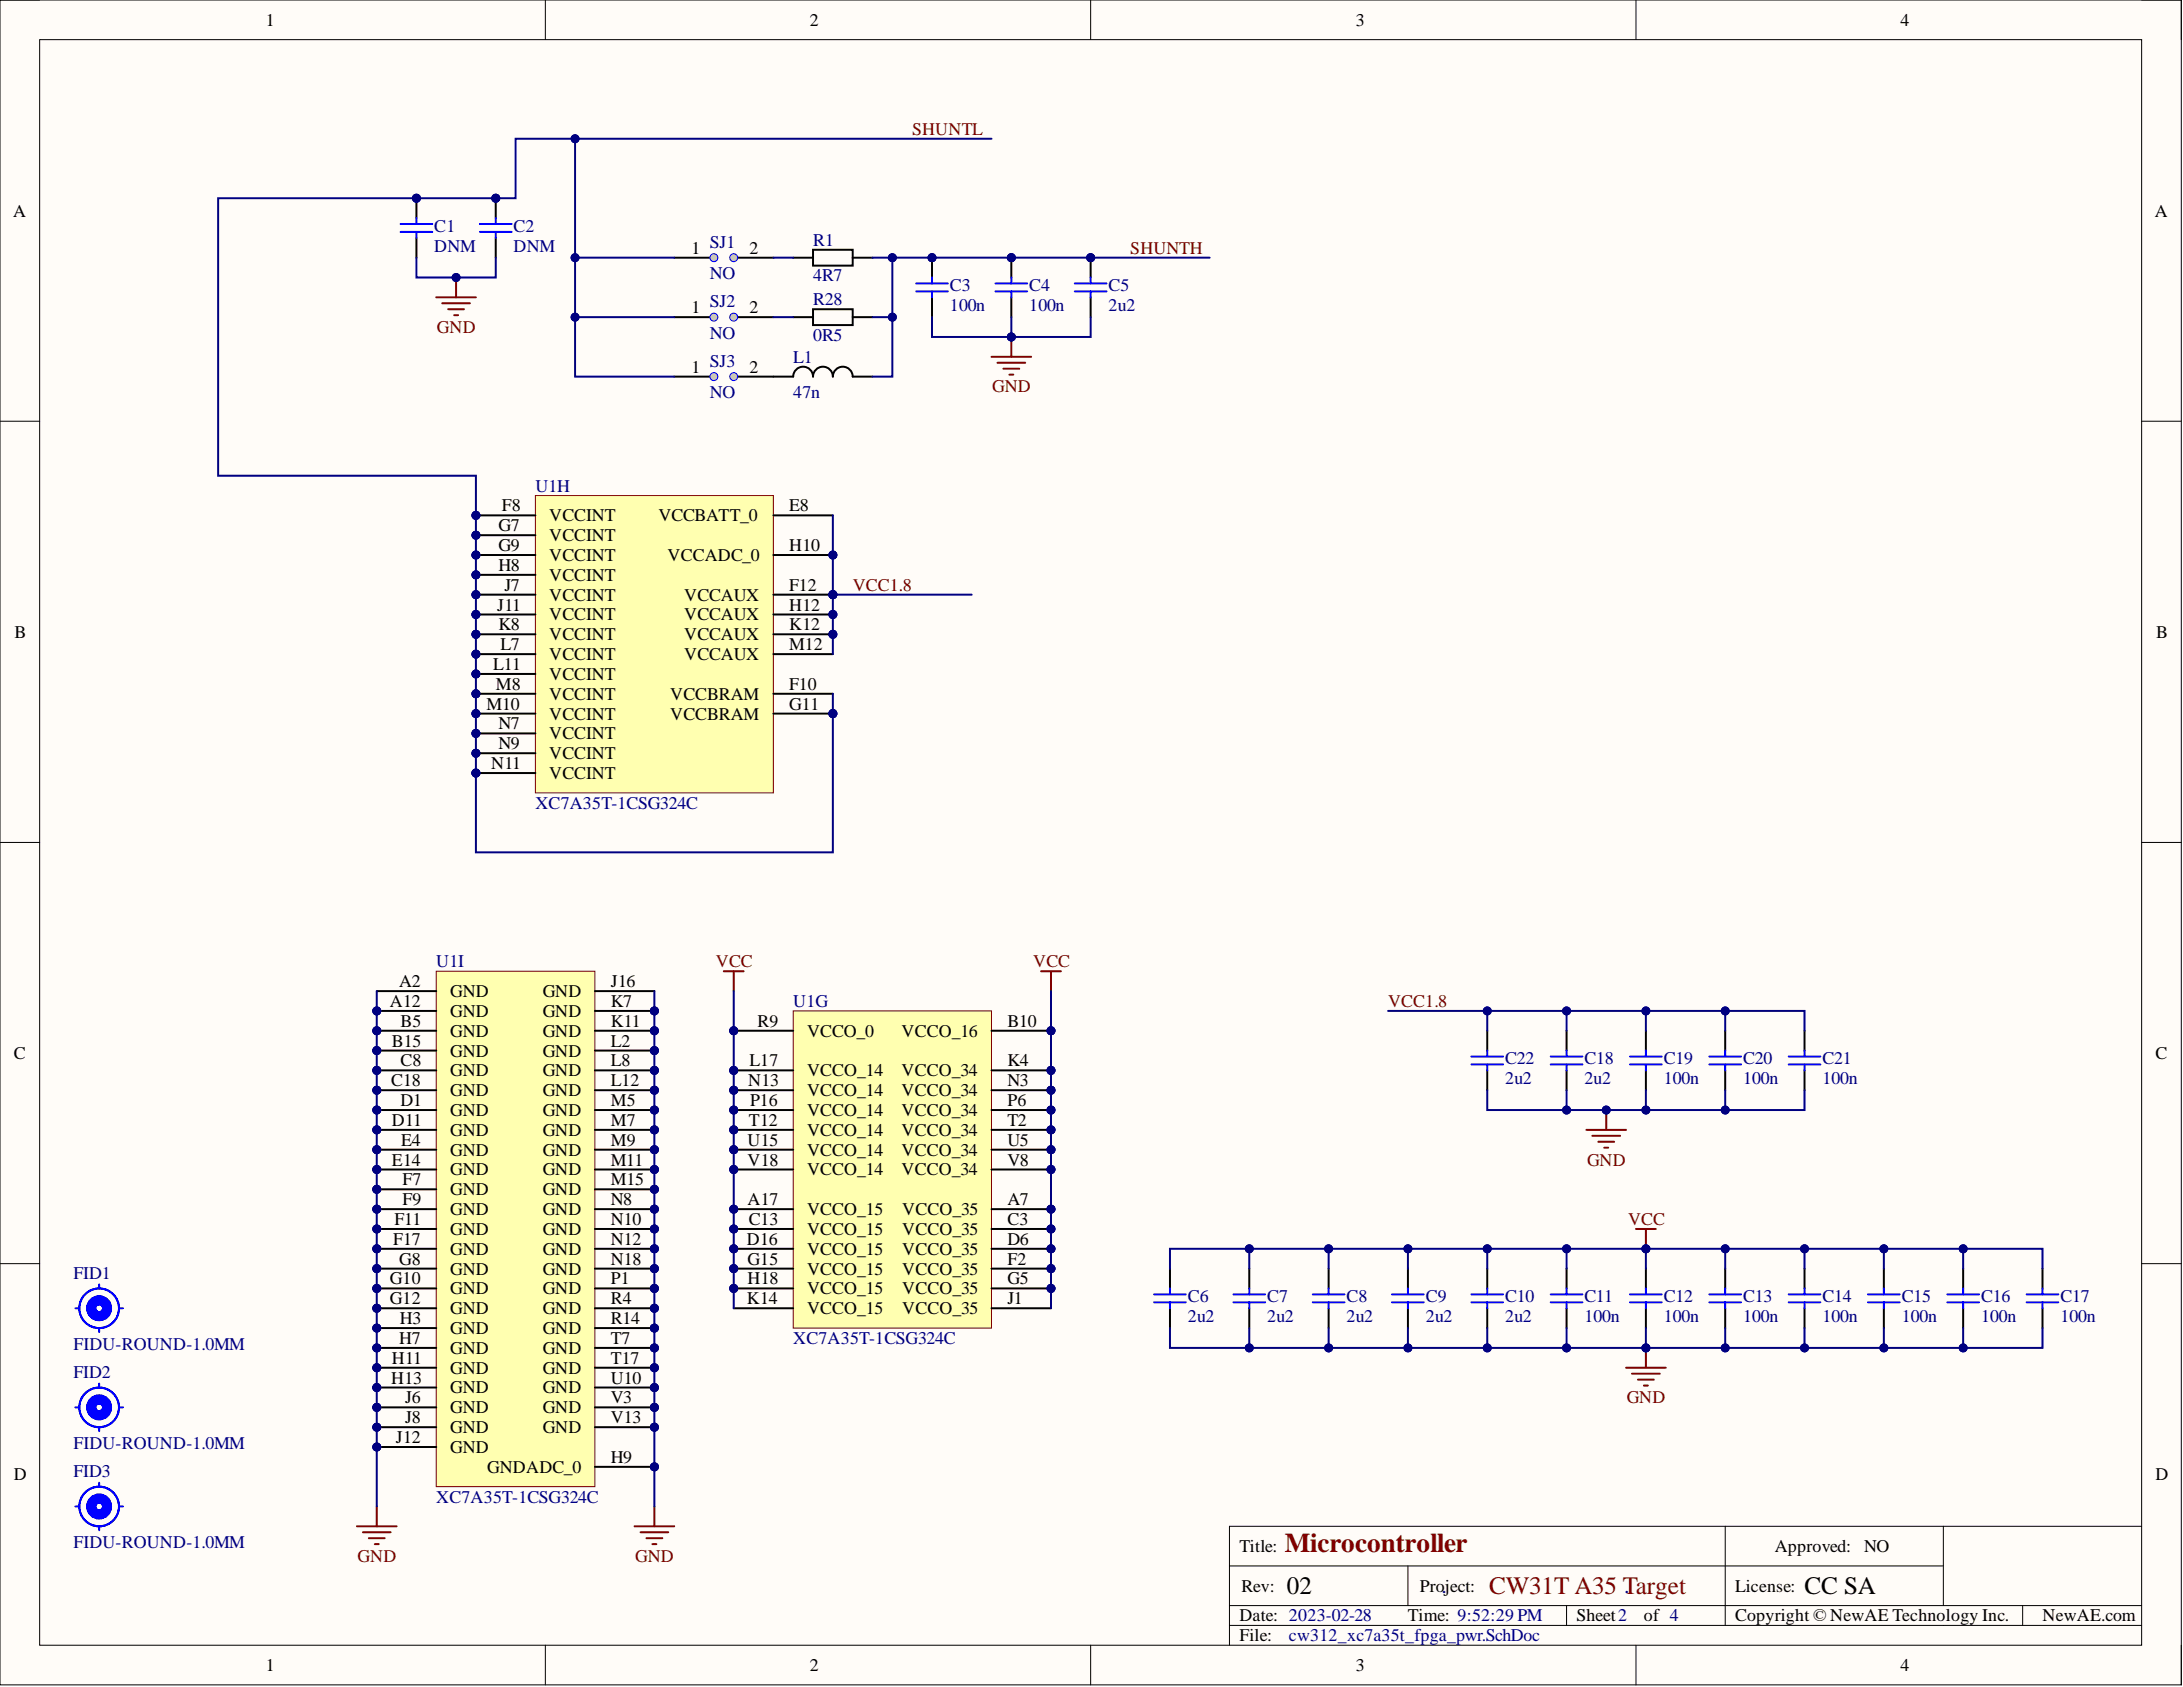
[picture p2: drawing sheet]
<svg xmlns="http://www.w3.org/2000/svg" width="279mm" height="216mm" viewBox="0 0 279 216" stroke-linecap="round" stroke-linejoin="round" font-family="sans-serif">
<defs><g id="words">
<text font-size="3.5" fill="#800000" x="164.5" y="198.6">Microcontroller</text>
<g font-size="3.2">
<text x="164.7" y="204">02</text>
<text x="231" y="204">CC SA</text>
</g>
<text font-size="3.2" fill="#800000" x="190.6" y="204">CW31T A35 Target</text>
<g font-size="2.8" fill="#000080">
<text x="184.5" y="203.9">.</text>
<text x="207.9" y="203.9">.</text>
</g>
<g font-size="2.3">
<text x="34" y="3.3">1</text>
<text x="103.6" y="3.3">2</text>
<text x="173.5" y="3.3">3</text>
<text x="243.2" y="3.3">4</text>
<text x="1.7" y="27.7">A</text>
<text x="275.8" y="27.7">A</text>
<text x="88.5" y="32.5">1</text>
<text x="95.9" y="32.5">2</text>
<text x="88.5" y="40.1">1</text>
<text x="95.9" y="40.1">2</text>
<text x="88.5" y="47.7">1</text>
<text x="95.9" y="47.7">2</text>
<text x="64.2" y="65.4">F8</text>
<text x="101" y="65.4">E8</text>
<text x="63.8" y="70.5">G9</text>
<text x="63.8" y="68">G7</text>
<text x="70.3" y="66.7">VCCINT</text>
<text x="70.3" y="71.8">VCCINT</text>
<text x="70.3" y="69.3">VCCINT</text>
<text x="84.3" y="66.7">VCCBATT_0</text>
<text x="85.4" y="71.8">VCCADC_0</text>
<text x="101" y="70.5">H10</text>
<text x="63.8" y="73.1">H8</text>
<text x="64.6" y="75.6">J7</text>
<text x="70.3" y="74.3">VCCINT</text>
<text x="70.3" y="76.9">VCCINT</text>
<text x="87.6" y="76.9">VCCAUX</text>
<text x="101" y="75.6">F12</text>
<text x="1.9" y="81.6">B</text>
<text x="63.6" y="78.1">J11</text>
<text x="63.8" y="80.7">K8</text>
<text x="64" y="83.2">L7</text>
<text x="70.3" y="79.4">VCCINT</text>
<text x="70.3" y="81.9">VCCINT</text>
<text x="87.6" y="79.4">VCCAUX</text>
<text x="87.6" y="81.9">VCCAUX</text>
<text x="101" y="78.1">H12</text>
<text x="101" y="80.7">K12</text>
<text x="101" y="83.2">M12</text>
<text x="276" y="81.6">B</text>
<text x="63.1" y="85.7">L11</text>
<text x="63.5" y="88.3">M8</text>
<text x="70.3" y="87">VCCINT</text>
<text x="70.3" y="84.5">VCCINT</text>
<text x="70.3" y="89.5">VCCINT</text>
<text x="85.8" y="89.5">VCCBRAM</text>
<text x="87.6" y="84.5">VCCAUX</text>
<text x="101" y="88.3">F10</text>
<text x="62.3" y="90.8">M10</text>
<text x="63.8" y="95.9">N9</text>
<text x="63.8" y="93.4">N7</text>
<text x="70.3" y="92.1">VCCINT</text>
<text x="70.3" y="94.6">VCCINT</text>
<text x="85.8" y="92.1">VCCBRAM</text>
<text x="101" y="90.8">G11</text>
<text x="62.9" y="98.4">N11</text>
<text x="70.3" y="99.7">VCCINT</text>
<text x="70.3" y="97.2">VCCINT</text>
<text x="49.9" y="128.9">A12</text>
<text x="51.1" y="126.3">A2</text>
<text x="51.3" y="131.4">B5</text>
<text x="57.6" y="130.1">GND</text>
<text x="57.6" y="127.6">GND</text>
<text x="69.5" y="127.6">GND</text>
<text x="69.5" y="130.1">GND</text>
<text x="78.2" y="126.3">J16</text>
<text x="78.2" y="131.4">K11</text>
<text x="78.2" y="128.9">K7</text>
<text x="97" y="131.4">R9</text>
<text x="128.9" y="131.4">B10</text>
<text x="1.8" y="135.5">C</text>
<text x="50.2" y="133.9">B15</text>
<text x="51.3" y="136.5">C8</text>
<text x="57.6" y="135.2">GND</text>
<text x="57.6" y="132.7">GND</text>
<text x="57.6" y="137.7">GND</text>
<text x="69.5" y="132.7">GND</text>
<text x="69.5" y="137.7">GND</text>
<text x="69.5" y="135.2">GND</text>
<text x="78.2" y="136.5">L8</text>
<text x="78.2" y="133.9">L2</text>
<text x="95.9" y="136.5">L17</text>
<text x="103.3" y="132.7">VCCO_0</text>
<text x="103.3" y="137.7">VCCO_14</text>
<text x="115.4" y="132.7">VCCO_16</text>
<text x="115.4" y="137.7">VCCO_34</text>
<text x="128.9" y="136.5">K4</text>
<text x="275.9" y="135.5">C</text>
<text x="50.1" y="139">C18</text>
<text x="51.3" y="141.6">D1</text>
<text x="57.6" y="140.3">GND</text>
<text x="57.6" y="142.8">GND</text>
<text x="69.5" y="140.3">GND</text>
<text x="69.5" y="142.8">GND</text>
<text x="78.2" y="139">L12</text>
<text x="78.2" y="141.6">M5</text>
<text x="95.8" y="139">N13</text>
<text x="96" y="141.6">P16</text>
<text x="103.3" y="140.3">VCCO_14</text>
<text x="103.3" y="142.8">VCCO_14</text>
<text x="115.4" y="140.3">VCCO_34</text>
<text x="115.4" y="142.8">VCCO_34</text>
<text x="128.9" y="139">N3</text>
<text x="128.9" y="141.6">P6</text>
<text x="50.2" y="144.1">D11</text>
<text x="50.2" y="149.2">E14</text>
<text x="51.4" y="146.6">E4</text>
<text x="57.6" y="145.4">GND</text>
<text x="57.6" y="147.9">GND</text>
<text x="69.5" y="147.9">GND</text>
<text x="69.5" y="145.4">GND</text>
<text x="78.2" y="149.2">M11</text>
<text x="78.2" y="146.6">M9</text>
<text x="78.2" y="144.1">M7</text>
<text x="95.7" y="146.6">U15</text>
<text x="95.7" y="149.2">V18</text>
<text x="95.9" y="144.1">T12</text>
<text x="103.3" y="145.4">VCCO_14</text>
<text x="103.3" y="147.9">VCCO_14</text>
<text x="115.4" y="145.4">VCCO_34</text>
<text x="115.4" y="147.9">VCCO_34</text>
<text x="128.9" y="144.1">T2</text>
<text x="128.9" y="146.6">U5</text>
<text x="128.9" y="149.2">V8</text>
<text x="51.5" y="154.2">F9</text>
<text x="51.5" y="151.7">F7</text>
<text x="57.6" y="150.4">GND</text>
<text x="57.6" y="155.5">GND</text>
<text x="57.6" y="153">GND</text>
<text x="69.5" y="153">GND</text>
<text x="69.5" y="150.4">GND</text>
<text x="69.5" y="155.5">GND</text>
<text x="78.2" y="151.7">M15</text>
<text x="78.2" y="154.2">N8</text>
<text x="95.7" y="154.2">A17</text>
<text x="103.3" y="150.4">VCCO_14</text>
<text x="103.3" y="155.5">VCCO_15</text>
<text x="115.4" y="150.4">VCCO_34</text>
<text x="115.5" y="155.5">VCCO_35</text>
<text x="128.9" y="154.2">A7</text>
<text x="50.3" y="159.3">F17</text>
<text x="50.5" y="156.8">F11</text>
<text x="51.1" y="161.8">G8</text>
<text x="57.6" y="160.6">GND</text>
<text x="57.6" y="158">GND</text>
<text x="69.5" y="160.6">GND</text>
<text x="69.5" y="158">GND</text>
<text x="78.2" y="161.8">N18</text>
<text x="78.2" y="159.3">N12</text>
<text x="78.2" y="156.8">N10</text>
<text x="95.6" y="159.3">D16</text>
<text x="95.7" y="161.8">G15</text>
<text x="95.9" y="156.8">C13</text>
<text x="103.3" y="158">VCCO_15</text>
<text x="103.3" y="160.6">VCCO_15</text>
<text x="115.5" y="158">VCCO_35</text>
<text x="115.5" y="160.6">VCCO_35</text>
<text x="128.9" y="156.8">C3</text>
<text x="128.9" y="159.3">D6</text>
<text x="128.9" y="161.8">F2</text>
<text x="49.9" y="166.9">G12</text>
<text x="49.9" y="164.4">G10</text>
<text x="57.6" y="165.7">GND</text>
<text x="57.6" y="163.1">GND</text>
<text x="69.5" y="163.1">GND</text>
<text x="69.5" y="165.7">GND</text>
<text x="78.2" y="164.4">P1</text>
<text x="78.2" y="166.9">R4</text>
<text x="95.6" y="166.9">K14</text>
<text x="95.7" y="164.4">H18</text>
<text x="103.3" y="163.1">VCCO_15</text>
<text x="103.3" y="165.7">VCCO_15</text>
<text x="115.5" y="163.1">VCCO_35</text>
<text x="115.5" y="165.7">VCCO_35</text>
<text x="128.9" y="164.4">G5</text>
<text x="128.9" y="166.9">J1</text>
<text x="51.1" y="172">H7</text>
<text x="51.2" y="169.5">H3</text>
<text x="57.6" y="168.2">GND</text>
<text x="57.6" y="173.3">GND</text>
<text x="57.6" y="170.7">GND</text>
<text x="69.5" y="170.7">GND</text>
<text x="69.5" y="168.2">GND</text>
<text x="69.5" y="173.3">GND</text>
<text x="78.2" y="169.5">R14</text>
<text x="78.2" y="172">T7</text>
<text x="103.3" y="168.2">VCCO_15</text>
<text x="115.5" y="168.2">VCCO_35</text>
<text x="50.1" y="177.1">H13</text>
<text x="50.2" y="174.5">H11</text>
<text x="51.9" y="179.6">J6</text>
<text x="57.6" y="178.3">GND</text>
<text x="57.6" y="175.8">GND</text>
<text x="69.5" y="175.8">GND</text>
<text x="69.5" y="178.3">GND</text>
<text x="78.2" y="174.5">T17</text>
<text x="78.2" y="177.1">U10</text>
<text x="78.2" y="179.6">V3</text>
<text x="50.7" y="184.7">J12</text>
<text x="51.9" y="182.1">J8</text>
<text x="57.6" y="185.9">GND</text>
<text x="57.6" y="183.4">GND</text>
<text x="57.6" y="180.9">GND</text>
<text x="69.5" y="183.4">GND</text>
<text x="69.5" y="180.9">GND</text>
<text x="78.2" y="182.1">V13</text>
<text x="1.8" y="189.4">D</text>
<text x="62.4" y="188.5">GNDADC_0</text>
<text x="78.2" y="187.2">H9</text>
<text x="275.9" y="189.4">D</text>
<text x="158.6" y="198.6">Title:</text>
<text x="158.9" y="203.7">Rev:</text>
<text x="181.7" y="203.7">Project:</text>
<text x="222.1" y="203.7">License:</text>
<text x="227.2" y="198.6">Approved:</text>
<text x="238.6" y="198.6">NO</text>
<text x="158.6" y="207.5">Date: 2023-02-28</text>
<text x="180.2" y="207.5">Time: 9:52:29 PM</text>
<text x="201.8" y="207.5">Sheet2</text>
<text x="210.4" y="207.5">of 4</text>
<text x="222.1" y="207.5">Copyright © NewAE Technology Inc.</text>
<text x="261.4" y="207.5">NewAE.com</text>
<text x="34" y="213.9">1</text>
<text x="103.6" y="213.9">2</text>
<text x="158.6" y="210">File:</text>
<text x="173.5" y="213.9">3</text>
<text x="243.2" y="213.9">4</text>
</g>
<g font-size="2.3" fill="#800000">
<text x="116.7" y="17.3">SHUNTL</text>
<text x="144.7" y="32.5">SHUNTH</text>
<text x="55.9" y="42.6">GND</text>
<text x="127" y="50.2">GND</text>
<text x="109.1" y="75.6">VCC1.8</text>
<text x="91.6" y="123.8">VCC</text>
<text x="132.2" y="123.8">VCC</text>
<text x="177.7" y="128.9">VCC1.8</text>
<text x="203.1" y="149.2">GND</text>
<text x="208.4" y="156.8">VCC</text>
<text x="208.2" y="179.6">GND</text>
<text x="45.8" y="199.9">GND</text>
<text x="81.3" y="199.9">GND</text>
</g>
<g font-size="2.3" fill="#000080">
<text x="55.6" y="29.7">C1</text>
<text x="65.7" y="29.7">C2</text>
<text x="55.6" y="32.2">DNM</text>
<text x="65.7" y="32.2">DNM</text>
<text x="90.9" y="31.7">SJ1</text>
<text x="90.9" y="35.8">NO</text>
<text x="104.1" y="31.5">R1</text>
<text x="90.9" y="39.3">SJ2</text>
<text x="104.1" y="36">4R7</text>
<text x="104.1" y="39.1">R28</text>
<text x="121.6" y="37.3">C3</text>
<text x="121.6" y="39.8">100n</text>
<text x="131.7" y="37.3">C4</text>
<text x="131.7" y="39.8">100n</text>
<text x="141.9" y="37.3">C5</text>
<text x="141.9" y="39.8">2u2</text>
<text x="90.9" y="43.4">NO</text>
<text x="90.9" y="46.9">SJ3</text>
<text x="101.5" y="46.4">L1</text>
<text x="104.1" y="43.6">0R5</text>
<text x="90.9" y="51">NO</text>
<text x="101.5" y="51">47n</text>
<text x="68.5" y="62.9">U1H</text>
<text x="68.5" y="103.5">XC7A35T-1CSG324C</text>
<text x="55.8" y="123.8">U1I</text>
<text x="101.5" y="128.9">U1G</text>
<text x="192.6" y="136.2">C22</text>
<text x="202.8" y="136.2">C18</text>
<text x="212.9" y="136.2">C19</text>
<text x="223.1" y="136.2">C20</text>
<text x="233.2" y="136.2">C21</text>
<text x="192.6" y="138.8">2u2</text>
<text x="202.8" y="138.8">2u2</text>
<text x="212.9" y="138.8">100n</text>
<text x="223.1" y="138.8">100n</text>
<text x="233.2" y="138.8">100n</text>
<text x="9.4" y="163.6">FID1</text>
<text x="152" y="166.7">C6</text>
<text x="162.2" y="166.7">C7</text>
<text x="172.3" y="166.7">C8</text>
<text x="182.5" y="166.7">C9</text>
<text x="192.6" y="166.7">C10</text>
<text x="202.8" y="166.7">C11</text>
<text x="212.9" y="166.7">C12</text>
<text x="223.1" y="166.7">C13</text>
<text x="233.2" y="166.7">C14</text>
<text x="243.4" y="166.7">C15</text>
<text x="253.5" y="166.7">C16</text>
<text x="263.7" y="166.7">C17</text>
<text x="9.4" y="172.8">FIDU-ROUND-1.0MM</text>
<text x="101.5" y="172">XC7A35T-1CSG324C</text>
<text x="152" y="169.2">2u2</text>
<text x="162.2" y="169.2">2u2</text>
<text x="172.3" y="169.2">2u2</text>
<text x="182.5" y="169.2">2u2</text>
<text x="192.6" y="169.2">2u2</text>
<text x="202.8" y="169.2">100n</text>
<text x="212.9" y="169.2">100n</text>
<text x="223.1" y="169.2">100n</text>
<text x="233.2" y="169.2">100n</text>
<text x="243.4" y="169.2">100n</text>
<text x="253.5" y="169.2">100n</text>
<text x="263.7" y="169.2">100n</text>
<text x="9.4" y="176.3">FID2</text>
<text x="9.4" y="185.4">FIDU-ROUND-1.0MM</text>
<text x="9.4" y="189">FID3</text>
<text x="55.8" y="192.3">XC7A35T-1CSG324C</text>
<text x="9.4" y="198.1">FIDU-ROUND-1.0MM</text>
<text x="165" y="210">cw312_xc7a35t_fpga_pwr.SchDoc</text>
</g>
</g></defs>
<path d="M0 0h279.2v215.6h-279.2z" fill-rule="evenodd" fill="#fffcf8"/>
<path d="M0 0h279.2v215.6h-279.2z" fill="none" stroke="#000" stroke-width=".13"/>
<path d="M5.1 5.1h269v205.5h-269z" fill-rule="evenodd" fill="#fffcf8"/>
<g fill="none" stroke="#000" stroke-width=".13">
<path d="M0 0h5.1M5.1 5.1h269v205.5h-269zM69.8 0v5.1M139.6 0v5.1M209.4 0v5.1M274.1 0h5.1v5.1M0 53.9h5.1M274.1 53.9h5.1M0 107.8h5.1M274.1 107.8h5.1M0 161.7h5.1M274.1 161.7h5.1"/>
<path d="M220.8 195.3v12.7M248.7 195.3v10.2M274.1 195.3h-116.7v15.3M69.8 210.6v5M139.6 210.6v5M157.4 200.4h91.3M157.4 208h116.7M157.4 205.5h116.7M180.2 200.4v5.1M200.5 205.5v2.5M209.4 210.6v5M258.9 205.5v2.5"/>
<path d="M279.2 210.6v5"/>
</g>
<path d="M101.5 33h2.6M104.1 32h5v2h-5zM109.1 33h2.6" fill="none" stroke="#000" stroke-width=".25"/>
<circle cx="139.6" cy="33" r=".51" fill="#000080"/>
<circle cx="139.6" cy="33" r=".51" fill="none" stroke="#000080" stroke-width=".13"/>
<path d="M139.6 33v2.5" fill="none" stroke="#000" stroke-width=".25"/>
<circle cx="139.6" cy="33" r=".51" fill="#000080"/>
<circle cx="139.6" cy="33" r=".51" fill="none" stroke="#000080" stroke-width=".13"/>
<path d="M139.6 38.1v2.5" fill="none" stroke="#000" stroke-width=".25"/>
<path d="M137.6 37.3h4M137.6 36.3h4M139.6 35.5v.8M139.6 37.3v.8" fill="none" stroke="#00f" stroke-width=".25"/>
<circle cx="129.4" cy="33" r=".51" fill="#000080"/>
<circle cx="129.4" cy="33" r=".51" fill="none" stroke="#000080" stroke-width=".13"/>
<path d="M129.4 33v2.5" fill="none" stroke="#000" stroke-width=".25"/>
<circle cx="129.4" cy="33" r=".51" fill="#000080"/>
<circle cx="129.4" cy="33" r=".51" fill="none" stroke="#000080" stroke-width=".13"/>
<path d="M129.4 38.1v2.5" fill="none" stroke="#000" stroke-width=".25"/>
<path d="M127.4 37.3h4.1M127.4 36.3h4.1M129.4 35.5v.8M129.4 37.3v.8" fill="none" stroke="#00f" stroke-width=".25"/>
<circle cx="119.3" cy="33" r=".51" fill="#000080"/>
<circle cx="119.3" cy="33" r=".51" fill="none" stroke="#000080" stroke-width=".13"/>
<path d="M119.3 33v2.5" fill="none" stroke="#000" stroke-width=".25"/>
<circle cx="119.3" cy="33" r=".51" fill="#000080"/>
<circle cx="119.3" cy="33" r=".51" fill="none" stroke="#000080" stroke-width=".13"/>
<path d="M119.3 38.1v2.5" fill="none" stroke="#000" stroke-width=".25"/>
<path d="M117.3 37.3h4M117.3 36.3h4M119.3 35.5v.8M119.3 37.3v.8" fill="none" stroke="#00f" stroke-width=".25"/>
<circle cx="63.5" cy="25.4" r=".51" fill="#000080"/>
<circle cx="63.5" cy="25.4" r=".51" fill="none" stroke="#000080" stroke-width=".13"/>
<path d="M63.5 25.4v2.5" fill="none" stroke="#000" stroke-width=".25"/>
<circle cx="63.5" cy="25.4" r=".51" fill="#000080"/>
<circle cx="63.5" cy="25.4" r=".51" fill="none" stroke="#000080" stroke-width=".13"/>
<path d="M63.5 30.4v2.6" fill="none" stroke="#000" stroke-width=".25"/>
<path d="M61.4 29.7h4.1M61.4 28.7h4.1M63.5 27.9v.8M63.5 29.7v.7" fill="none" stroke="#00f" stroke-width=".25"/>
<circle cx="53.3" cy="25.4" r=".51" fill="#000080"/>
<circle cx="53.3" cy="25.4" r=".51" fill="none" stroke="#000080" stroke-width=".13"/>
<path d="M53.3 25.4v2.5" fill="none" stroke="#000" stroke-width=".25"/>
<circle cx="53.3" cy="25.4" r=".51" fill="#000080"/>
<circle cx="53.3" cy="25.4" r=".51" fill="none" stroke="#000080" stroke-width=".13"/>
<path d="M53.3 30.4v2.6" fill="none" stroke="#000" stroke-width=".25"/>
<path d="M51.3 29.7h4M51.3 28.7h4M53.3 27.9v.8M53.3 29.7v.7" fill="none" stroke="#00f" stroke-width=".25"/>
<path d="M55.8 38.1h5.1M56.6 38.8h3.6M57.4 39.6h2M58.4 35.5v2.6M58.1 40.3h.5" fill="none" stroke="#800000" stroke-width=".25"/>
<circle cx="58.4" cy="35.5" r=".51" fill="#000080"/>
<circle cx="58.4" cy="35.5" r=".51" fill="none" stroke="#000080" stroke-width=".13"/>
<path d="M126.9 45.7h5.1M127.7 46.4h3.5M128.4 47.2h2.1M129.2 47.9h.5M129.4 43.1v2.6" fill="none" stroke="#800000" stroke-width=".25"/>
<circle cx="129.4" cy="43.1" r=".51" fill="#000080"/>
<circle cx="129.4" cy="43.1" r=".51" fill="none" stroke="#000080" stroke-width=".13"/>
<g fill="none" stroke="#00f" stroke-width=".25">
<path d="M9.6 167.4h.6M12.7 164.4v.5M12.7 170v.5M12.7 177.1v.5M15.2 167.4h.5M9.6 192.8h.6M9.6 180.1h.6M12.7 182.6v.6M12.7 189.8v.5M12.7 195.3v.5M15.2 192.8h.5M15.2 180.1h.5"/>
<circle cx="12.7" cy="167.4" r="2.54"/>
<circle cx="12.7" cy="192.8" r="2.54"/>
<circle cx="12.7" cy="180.1" r="2.54"/>
</g>
<g fill="none" stroke="#00f" stroke-width="1.3">
<circle cx="12.7" cy="167.4" r="1.02"/>
<circle cx="12.7" cy="180.1" r="1.02"/>
<circle cx="12.7" cy="192.8" r="1.02"/>
</g>
<circle cx="93.9" cy="131.9" r=".51" fill="#000080"/>
<circle cx="93.9" cy="131.9" r=".51" fill="none" stroke="#000080" stroke-width=".13"/>
<circle cx="93.9" cy="137" r=".51" fill="#000080"/>
<circle cx="93.9" cy="137" r=".51" fill="none" stroke="#000080" stroke-width=".13"/>
<circle cx="93.9" cy="139.5" r=".51" fill="#000080"/>
<circle cx="93.9" cy="139.5" r=".51" fill="none" stroke="#000080" stroke-width=".13"/>
<circle cx="93.9" cy="142.1" r=".51" fill="#000080"/>
<circle cx="93.9" cy="142.1" r=".51" fill="none" stroke="#000080" stroke-width=".13"/>
<circle cx="93.9" cy="144.6" r=".51" fill="#000080"/>
<circle cx="93.9" cy="144.6" r=".51" fill="none" stroke="#000080" stroke-width=".13"/>
<circle cx="93.9" cy="147.1" r=".51" fill="#000080"/>
<circle cx="93.9" cy="147.1" r=".51" fill="none" stroke="#000080" stroke-width=".13"/>
<circle cx="93.9" cy="149.7" r=".51" fill="#000080"/>
<circle cx="93.9" cy="149.7" r=".51" fill="none" stroke="#000080" stroke-width=".13"/>
<circle cx="93.9" cy="154.7" r=".51" fill="#000080"/>
<circle cx="93.9" cy="154.7" r=".51" fill="none" stroke="#000080" stroke-width=".13"/>
<circle cx="93.9" cy="157.3" r=".51" fill="#000080"/>
<circle cx="93.9" cy="157.3" r=".51" fill="none" stroke="#000080" stroke-width=".13"/>
<circle cx="93.9" cy="159.8" r=".51" fill="#000080"/>
<circle cx="93.9" cy="159.8" r=".51" fill="none" stroke="#000080" stroke-width=".13"/>
<circle cx="93.9" cy="162.4" r=".51" fill="#000080"/>
<circle cx="93.9" cy="162.4" r=".51" fill="none" stroke="#000080" stroke-width=".13"/>
<circle cx="93.9" cy="164.9" r=".51" fill="#000080"/>
<circle cx="93.9" cy="164.9" r=".51" fill="none" stroke="#000080" stroke-width=".13"/>
<circle cx="134.5" cy="131.9" r=".51" fill="#000080"/>
<circle cx="134.5" cy="131.9" r=".51" fill="none" stroke="#000080" stroke-width=".13"/>
<circle cx="134.5" cy="137" r=".51" fill="#000080"/>
<circle cx="134.5" cy="137" r=".51" fill="none" stroke="#000080" stroke-width=".13"/>
<circle cx="134.5" cy="139.5" r=".51" fill="#000080"/>
<circle cx="134.5" cy="139.5" r=".51" fill="none" stroke="#000080" stroke-width=".13"/>
<circle cx="134.5" cy="142.1" r=".51" fill="#000080"/>
<circle cx="134.5" cy="142.1" r=".51" fill="none" stroke="#000080" stroke-width=".13"/>
<circle cx="134.5" cy="144.6" r=".51" fill="#000080"/>
<circle cx="134.5" cy="144.6" r=".51" fill="none" stroke="#000080" stroke-width=".13"/>
<circle cx="134.5" cy="147.1" r=".51" fill="#000080"/>
<circle cx="134.5" cy="147.1" r=".51" fill="none" stroke="#000080" stroke-width=".13"/>
<circle cx="134.5" cy="149.7" r=".51" fill="#000080"/>
<circle cx="134.5" cy="149.7" r=".51" fill="none" stroke="#000080" stroke-width=".13"/>
<circle cx="134.5" cy="154.7" r=".51" fill="#000080"/>
<circle cx="134.5" cy="154.7" r=".51" fill="none" stroke="#000080" stroke-width=".13"/>
<circle cx="134.5" cy="157.3" r=".51" fill="#000080"/>
<circle cx="134.5" cy="157.3" r=".51" fill="none" stroke="#000080" stroke-width=".13"/>
<circle cx="134.5" cy="159.8" r=".51" fill="#000080"/>
<circle cx="134.5" cy="159.8" r=".51" fill="none" stroke="#000080" stroke-width=".13"/>
<circle cx="134.5" cy="162.4" r=".51" fill="#000080"/>
<circle cx="134.5" cy="162.4" r=".51" fill="none" stroke="#000080" stroke-width=".13"/>
<circle cx="134.5" cy="164.9" r=".51" fill="#000080"/>
<circle cx="134.5" cy="164.9" r=".51" fill="none" stroke="#000080" stroke-width=".13"/>
<path d="M101.5 129.4h25.4v40.6h-25.4z" fill-rule="evenodd" fill="#ffffb0"/>
<path d="M101.5 129.4h25.4v40.6h-25.4z" fill="none" stroke="#800000" stroke-width=".13"/>
<path d="M93.9 131.9h7.6" fill="none" stroke="#000" stroke-width=".25"/>
<circle cx="93.9" cy="131.9" r=".51" fill="#000080"/>
<circle cx="93.9" cy="131.9" r=".51" fill="none" stroke="#000080" stroke-width=".13"/>
<path d="M93.9 137h7.6" fill="none" stroke="#000" stroke-width=".25"/>
<circle cx="93.9" cy="137" r=".51" fill="#000080"/>
<circle cx="93.9" cy="137" r=".51" fill="none" stroke="#000080" stroke-width=".13"/>
<path d="M93.9 139.5h7.6" fill="none" stroke="#000" stroke-width=".25"/>
<circle cx="93.9" cy="139.5" r=".51" fill="#000080"/>
<circle cx="93.9" cy="139.5" r=".51" fill="none" stroke="#000080" stroke-width=".13"/>
<path d="M93.9 142.1h7.6" fill="none" stroke="#000" stroke-width=".25"/>
<circle cx="93.9" cy="142.1" r=".51" fill="#000080"/>
<circle cx="93.9" cy="142.1" r=".51" fill="none" stroke="#000080" stroke-width=".13"/>
<path d="M93.9 144.6h7.6" fill="none" stroke="#000" stroke-width=".25"/>
<circle cx="93.9" cy="144.6" r=".51" fill="#000080"/>
<circle cx="93.9" cy="144.6" r=".51" fill="none" stroke="#000080" stroke-width=".13"/>
<path d="M93.9 147.1h7.6" fill="none" stroke="#000" stroke-width=".25"/>
<circle cx="93.9" cy="147.1" r=".51" fill="#000080"/>
<circle cx="93.9" cy="147.1" r=".51" fill="none" stroke="#000080" stroke-width=".13"/>
<path d="M93.9 149.7h7.6" fill="none" stroke="#000" stroke-width=".25"/>
<circle cx="93.9" cy="149.7" r=".51" fill="#000080"/>
<circle cx="93.9" cy="149.7" r=".51" fill="none" stroke="#000080" stroke-width=".13"/>
<path d="M93.9 154.7h7.6" fill="none" stroke="#000" stroke-width=".25"/>
<circle cx="93.9" cy="154.7" r=".51" fill="#000080"/>
<circle cx="93.9" cy="154.7" r=".51" fill="none" stroke="#000080" stroke-width=".13"/>
<path d="M93.9 157.3h7.6" fill="none" stroke="#000" stroke-width=".25"/>
<circle cx="93.9" cy="157.3" r=".51" fill="#000080"/>
<circle cx="93.9" cy="157.3" r=".51" fill="none" stroke="#000080" stroke-width=".13"/>
<path d="M93.9 159.8h7.6" fill="none" stroke="#000" stroke-width=".25"/>
<circle cx="93.9" cy="159.8" r=".51" fill="#000080"/>
<circle cx="93.9" cy="159.8" r=".51" fill="none" stroke="#000080" stroke-width=".13"/>
<path d="M93.9 162.4h7.6" fill="none" stroke="#000" stroke-width=".25"/>
<circle cx="93.9" cy="162.4" r=".51" fill="#000080"/>
<circle cx="93.9" cy="162.4" r=".51" fill="none" stroke="#000080" stroke-width=".13"/>
<path d="M93.9 164.9h7.6" fill="none" stroke="#000" stroke-width=".25"/>
<circle cx="93.9" cy="164.9" r=".51" fill="#000080"/>
<circle cx="93.9" cy="164.9" r=".51" fill="none" stroke="#000080" stroke-width=".13"/>
<path d="M126.9 131.9h7.6M93.9 167.4h7.6" fill="none" stroke="#000" stroke-width=".25"/>
<circle cx="134.5" cy="131.9" r=".51" fill="#000080"/>
<circle cx="134.5" cy="131.9" r=".51" fill="none" stroke="#000080" stroke-width=".13"/>
<path d="M126.9 137h7.6" fill="none" stroke="#000" stroke-width=".25"/>
<circle cx="134.5" cy="137" r=".51" fill="#000080"/>
<circle cx="134.5" cy="137" r=".51" fill="none" stroke="#000080" stroke-width=".13"/>
<path d="M126.9 139.5h7.6" fill="none" stroke="#000" stroke-width=".25"/>
<circle cx="134.5" cy="139.5" r=".51" fill="#000080"/>
<circle cx="134.5" cy="139.5" r=".51" fill="none" stroke="#000080" stroke-width=".13"/>
<path d="M126.9 142.1h7.6" fill="none" stroke="#000" stroke-width=".25"/>
<circle cx="134.5" cy="142.1" r=".51" fill="#000080"/>
<circle cx="134.5" cy="142.1" r=".51" fill="none" stroke="#000080" stroke-width=".13"/>
<path d="M126.9 144.6h7.6" fill="none" stroke="#000" stroke-width=".25"/>
<circle cx="134.5" cy="144.6" r=".51" fill="#000080"/>
<circle cx="134.5" cy="144.6" r=".51" fill="none" stroke="#000080" stroke-width=".13"/>
<path d="M126.9 147.1h7.6" fill="none" stroke="#000" stroke-width=".25"/>
<circle cx="134.5" cy="147.1" r=".51" fill="#000080"/>
<circle cx="134.5" cy="147.1" r=".51" fill="none" stroke="#000080" stroke-width=".13"/>
<path d="M126.9 149.7h7.6" fill="none" stroke="#000" stroke-width=".25"/>
<circle cx="134.5" cy="149.7" r=".51" fill="#000080"/>
<circle cx="134.5" cy="149.7" r=".51" fill="none" stroke="#000080" stroke-width=".13"/>
<path d="M126.9 154.7h7.6" fill="none" stroke="#000" stroke-width=".25"/>
<circle cx="134.5" cy="154.7" r=".51" fill="#000080"/>
<circle cx="134.5" cy="154.7" r=".51" fill="none" stroke="#000080" stroke-width=".13"/>
<path d="M126.9 157.3h7.6" fill="none" stroke="#000" stroke-width=".25"/>
<circle cx="134.5" cy="157.3" r=".51" fill="#000080"/>
<circle cx="134.5" cy="157.3" r=".51" fill="none" stroke="#000080" stroke-width=".13"/>
<path d="M126.9 159.8h7.6" fill="none" stroke="#000" stroke-width=".25"/>
<circle cx="134.5" cy="159.8" r=".51" fill="#000080"/>
<circle cx="134.5" cy="159.8" r=".51" fill="none" stroke="#000080" stroke-width=".13"/>
<path d="M126.9 162.4h7.6" fill="none" stroke="#000" stroke-width=".25"/>
<circle cx="134.5" cy="162.4" r=".51" fill="#000080"/>
<circle cx="134.5" cy="162.4" r=".51" fill="none" stroke="#000080" stroke-width=".13"/>
<path d="M126.9 164.9h7.6" fill="none" stroke="#000" stroke-width=".25"/>
<circle cx="134.5" cy="164.9" r=".51" fill="#000080"/>
<circle cx="134.5" cy="164.9" r=".51" fill="none" stroke="#000080" stroke-width=".13"/>
<path d="M126.9 167.4h7.6" fill="none" stroke="#000" stroke-width=".25"/>
<circle cx="106.6" cy="71" r=".51" fill="#000080"/>
<circle cx="106.6" cy="71" r=".51" fill="none" stroke="#000080" stroke-width=".13"/>
<circle cx="60.9" cy="66" r=".51" fill="#000080"/>
<circle cx="60.9" cy="66" r=".51" fill="none" stroke="#000080" stroke-width=".13"/>
<circle cx="60.9" cy="71" r=".51" fill="#000080"/>
<circle cx="60.9" cy="71" r=".51" fill="none" stroke="#000080" stroke-width=".13"/>
<circle cx="60.9" cy="68.5" r=".51" fill="#000080"/>
<circle cx="60.9" cy="68.5" r=".51" fill="none" stroke="#000080" stroke-width=".13"/>
<circle cx="60.9" cy="73.6" r=".51" fill="#000080"/>
<circle cx="60.9" cy="73.6" r=".51" fill="none" stroke="#000080" stroke-width=".13"/>
<circle cx="60.9" cy="78.6" r=".51" fill="#000080"/>
<circle cx="60.9" cy="78.6" r=".51" fill="none" stroke="#000080" stroke-width=".13"/>
<circle cx="60.9" cy="76.1" r=".51" fill="#000080"/>
<circle cx="60.9" cy="76.1" r=".51" fill="none" stroke="#000080" stroke-width=".13"/>
<circle cx="60.9" cy="81.2" r=".51" fill="#000080"/>
<circle cx="60.9" cy="81.2" r=".51" fill="none" stroke="#000080" stroke-width=".13"/>
<circle cx="60.9" cy="86.3" r=".51" fill="#000080"/>
<circle cx="60.9" cy="86.3" r=".51" fill="none" stroke="#000080" stroke-width=".13"/>
<circle cx="60.9" cy="83.7" r=".51" fill="#000080"/>
<circle cx="60.9" cy="83.7" r=".51" fill="none" stroke="#000080" stroke-width=".13"/>
<circle cx="60.9" cy="91.3" r=".51" fill="#000080"/>
<circle cx="60.9" cy="91.3" r=".51" fill="none" stroke="#000080" stroke-width=".13"/>
<circle cx="60.9" cy="88.8" r=".51" fill="#000080"/>
<circle cx="60.9" cy="88.8" r=".51" fill="none" stroke="#000080" stroke-width=".13"/>
<circle cx="60.9" cy="98.9" r=".51" fill="#000080"/>
<circle cx="60.9" cy="98.9" r=".51" fill="none" stroke="#000080" stroke-width=".13"/>
<circle cx="60.9" cy="96.4" r=".51" fill="#000080"/>
<circle cx="60.9" cy="96.4" r=".51" fill="none" stroke="#000080" stroke-width=".13"/>
<circle cx="60.9" cy="93.9" r=".51" fill="#000080"/>
<circle cx="60.9" cy="93.9" r=".51" fill="none" stroke="#000080" stroke-width=".13"/>
<circle cx="106.6" cy="76.1" r=".51" fill="#000080"/>
<circle cx="106.6" cy="76.1" r=".51" fill="none" stroke="#000080" stroke-width=".13"/>
<circle cx="106.6" cy="78.6" r=".51" fill="#000080"/>
<circle cx="106.6" cy="78.6" r=".51" fill="none" stroke="#000080" stroke-width=".13"/>
<circle cx="106.6" cy="81.2" r=".51" fill="#000080"/>
<circle cx="106.6" cy="81.2" r=".51" fill="none" stroke="#000080" stroke-width=".13"/>
<circle cx="106.6" cy="91.3" r=".51" fill="#000080"/>
<circle cx="106.6" cy="91.3" r=".51" fill="none" stroke="#000080" stroke-width=".13"/>
<path d="M68.5 63.4h30.5v38.1h-30.5z" fill-rule="evenodd" fill="#ffffb0"/>
<path d="M68.5 63.4h30.5v38.1h-30.5z" fill="none" stroke="#800000" stroke-width=".13"/>
<path d="M99 71h7.6" fill="none" stroke="#000" stroke-width=".25"/>
<circle cx="106.6" cy="71" r=".51" fill="#000080"/>
<circle cx="106.6" cy="71" r=".51" fill="none" stroke="#000080" stroke-width=".13"/>
<path d="M60.9 66h7.6" fill="none" stroke="#000" stroke-width=".25"/>
<circle cx="60.9" cy="66" r=".51" fill="#000080"/>
<circle cx="60.9" cy="66" r=".51" fill="none" stroke="#000080" stroke-width=".13"/>
<path d="M60.9 71h7.6" fill="none" stroke="#000" stroke-width=".25"/>
<circle cx="60.9" cy="71" r=".51" fill="#000080"/>
<circle cx="60.9" cy="71" r=".51" fill="none" stroke="#000080" stroke-width=".13"/>
<path d="M60.9 68.5h7.6" fill="none" stroke="#000" stroke-width=".25"/>
<circle cx="60.9" cy="68.5" r=".51" fill="#000080"/>
<circle cx="60.9" cy="68.5" r=".51" fill="none" stroke="#000080" stroke-width=".13"/>
<path d="M60.9 73.6h7.6" fill="none" stroke="#000" stroke-width=".25"/>
<circle cx="60.9" cy="73.6" r=".51" fill="#000080"/>
<circle cx="60.9" cy="73.6" r=".51" fill="none" stroke="#000080" stroke-width=".13"/>
<path d="M60.9 78.6h7.6" fill="none" stroke="#000" stroke-width=".25"/>
<circle cx="60.9" cy="78.6" r=".51" fill="#000080"/>
<circle cx="60.9" cy="78.6" r=".51" fill="none" stroke="#000080" stroke-width=".13"/>
<path d="M60.9 76.1h7.6" fill="none" stroke="#000" stroke-width=".25"/>
<circle cx="60.9" cy="76.1" r=".51" fill="#000080"/>
<circle cx="60.9" cy="76.1" r=".51" fill="none" stroke="#000080" stroke-width=".13"/>
<path d="M60.9 81.2h7.6" fill="none" stroke="#000" stroke-width=".25"/>
<circle cx="60.9" cy="81.2" r=".51" fill="#000080"/>
<circle cx="60.9" cy="81.2" r=".51" fill="none" stroke="#000080" stroke-width=".13"/>
<path d="M60.9 86.3h7.6" fill="none" stroke="#000" stroke-width=".25"/>
<circle cx="60.9" cy="86.3" r=".51" fill="#000080"/>
<circle cx="60.9" cy="86.3" r=".51" fill="none" stroke="#000080" stroke-width=".13"/>
<path d="M60.9 83.7h7.6" fill="none" stroke="#000" stroke-width=".25"/>
<circle cx="60.9" cy="83.7" r=".51" fill="#000080"/>
<circle cx="60.9" cy="83.7" r=".51" fill="none" stroke="#000080" stroke-width=".13"/>
<path d="M60.9 91.3h7.6" fill="none" stroke="#000" stroke-width=".25"/>
<circle cx="60.9" cy="91.3" r=".51" fill="#000080"/>
<circle cx="60.9" cy="91.3" r=".51" fill="none" stroke="#000080" stroke-width=".13"/>
<path d="M60.9 88.8h7.6" fill="none" stroke="#000" stroke-width=".25"/>
<circle cx="60.9" cy="88.8" r=".51" fill="#000080"/>
<circle cx="60.9" cy="88.8" r=".51" fill="none" stroke="#000080" stroke-width=".13"/>
<path d="M60.9 98.9h7.6" fill="none" stroke="#000" stroke-width=".25"/>
<circle cx="60.9" cy="98.9" r=".51" fill="#000080"/>
<circle cx="60.9" cy="98.9" r=".51" fill="none" stroke="#000080" stroke-width=".13"/>
<path d="M60.9 96.4h7.6" fill="none" stroke="#000" stroke-width=".25"/>
<circle cx="60.9" cy="96.4" r=".51" fill="#000080"/>
<circle cx="60.9" cy="96.4" r=".51" fill="none" stroke="#000080" stroke-width=".13"/>
<path d="M60.9 93.9h7.6" fill="none" stroke="#000" stroke-width=".25"/>
<circle cx="60.9" cy="93.9" r=".51" fill="#000080"/>
<circle cx="60.9" cy="93.9" r=".51" fill="none" stroke="#000080" stroke-width=".13"/>
<path d="M99 76.1h7.6" fill="none" stroke="#000" stroke-width=".25"/>
<circle cx="106.6" cy="76.1" r=".51" fill="#000080"/>
<circle cx="106.6" cy="76.1" r=".51" fill="none" stroke="#000080" stroke-width=".13"/>
<path d="M99 78.6h7.6" fill="none" stroke="#000" stroke-width=".25"/>
<circle cx="106.6" cy="78.6" r=".51" fill="#000080"/>
<circle cx="106.6" cy="78.6" r=".51" fill="none" stroke="#000080" stroke-width=".13"/>
<path d="M99 81.2h7.6" fill="none" stroke="#000" stroke-width=".25"/>
<circle cx="106.6" cy="81.2" r=".51" fill="#000080"/>
<circle cx="106.6" cy="81.2" r=".51" fill="none" stroke="#000080" stroke-width=".13"/>
<path d="M99 83.7h7.6M99 88.8h7.6M99 91.3h7.6" fill="none" stroke="#000" stroke-width=".25"/>
<circle cx="106.6" cy="91.3" r=".51" fill="#000080"/>
<circle cx="106.6" cy="91.3" r=".51" fill="none" stroke="#000080" stroke-width=".13"/>
<path d="M99 66h7.6" fill="none" stroke="#000" stroke-width=".25"/>
<circle cx="83.8" cy="187.7" r=".51" fill="#000080"/>
<circle cx="83.8" cy="187.7" r=".51" fill="none" stroke="#000080" stroke-width=".13"/>
<circle cx="48.2" cy="129.4" r=".51" fill="#000080"/>
<circle cx="48.2" cy="129.4" r=".51" fill="none" stroke="#000080" stroke-width=".13"/>
<circle cx="48.2" cy="134.5" r=".51" fill="#000080"/>
<circle cx="48.2" cy="134.5" r=".51" fill="none" stroke="#000080" stroke-width=".13"/>
<circle cx="48.2" cy="131.9" r=".51" fill="#000080"/>
<circle cx="48.2" cy="131.9" r=".51" fill="none" stroke="#000080" stroke-width=".13"/>
<circle cx="48.2" cy="139.5" r=".51" fill="#000080"/>
<circle cx="48.2" cy="139.5" r=".51" fill="none" stroke="#000080" stroke-width=".13"/>
<circle cx="48.2" cy="137" r=".51" fill="#000080"/>
<circle cx="48.2" cy="137" r=".51" fill="none" stroke="#000080" stroke-width=".13"/>
<circle cx="48.2" cy="144.6" r=".51" fill="#000080"/>
<circle cx="48.2" cy="144.6" r=".51" fill="none" stroke="#000080" stroke-width=".13"/>
<circle cx="48.2" cy="142.1" r=".51" fill="#000080"/>
<circle cx="48.2" cy="142.1" r=".51" fill="none" stroke="#000080" stroke-width=".13"/>
<circle cx="48.2" cy="149.7" r=".51" fill="#000080"/>
<circle cx="48.2" cy="149.7" r=".51" fill="none" stroke="#000080" stroke-width=".13"/>
<circle cx="48.2" cy="147.1" r=".51" fill="#000080"/>
<circle cx="48.2" cy="147.1" r=".51" fill="none" stroke="#000080" stroke-width=".13"/>
<circle cx="48.2" cy="159.8" r=".51" fill="#000080"/>
<circle cx="48.2" cy="159.8" r=".51" fill="none" stroke="#000080" stroke-width=".13"/>
<circle cx="48.2" cy="157.3" r=".51" fill="#000080"/>
<circle cx="48.2" cy="157.3" r=".51" fill="none" stroke="#000080" stroke-width=".13"/>
<circle cx="48.2" cy="154.7" r=".51" fill="#000080"/>
<circle cx="48.2" cy="154.7" r=".51" fill="none" stroke="#000080" stroke-width=".13"/>
<circle cx="48.2" cy="152.2" r=".51" fill="#000080"/>
<circle cx="48.2" cy="152.2" r=".51" fill="none" stroke="#000080" stroke-width=".13"/>
<circle cx="48.2" cy="167.4" r=".51" fill="#000080"/>
<circle cx="48.2" cy="167.4" r=".51" fill="none" stroke="#000080" stroke-width=".13"/>
<circle cx="48.2" cy="164.9" r=".51" fill="#000080"/>
<circle cx="48.2" cy="164.9" r=".51" fill="none" stroke="#000080" stroke-width=".13"/>
<circle cx="48.2" cy="162.4" r=".51" fill="#000080"/>
<circle cx="48.2" cy="162.4" r=".51" fill="none" stroke="#000080" stroke-width=".13"/>
<circle cx="48.2" cy="177.6" r=".51" fill="#000080"/>
<circle cx="48.2" cy="177.6" r=".51" fill="none" stroke="#000080" stroke-width=".13"/>
<circle cx="48.2" cy="175" r=".51" fill="#000080"/>
<circle cx="48.2" cy="175" r=".51" fill="none" stroke="#000080" stroke-width=".13"/>
<circle cx="48.2" cy="172.5" r=".51" fill="#000080"/>
<circle cx="48.2" cy="172.5" r=".51" fill="none" stroke="#000080" stroke-width=".13"/>
<circle cx="48.2" cy="170" r=".51" fill="#000080"/>
<circle cx="48.2" cy="170" r=".51" fill="none" stroke="#000080" stroke-width=".13"/>
<circle cx="48.2" cy="185.2" r=".51" fill="#000080"/>
<circle cx="48.2" cy="185.2" r=".51" fill="none" stroke="#000080" stroke-width=".13"/>
<circle cx="48.2" cy="182.7" r=".51" fill="#000080"/>
<circle cx="48.2" cy="182.7" r=".51" fill="none" stroke="#000080" stroke-width=".13"/>
<circle cx="48.2" cy="180.1" r=".51" fill="#000080"/>
<circle cx="48.2" cy="180.1" r=".51" fill="none" stroke="#000080" stroke-width=".13"/>
<circle cx="83.8" cy="131.9" r=".51" fill="#000080"/>
<circle cx="83.8" cy="131.9" r=".51" fill="none" stroke="#000080" stroke-width=".13"/>
<circle cx="83.8" cy="129.4" r=".51" fill="#000080"/>
<circle cx="83.8" cy="129.4" r=".51" fill="none" stroke="#000080" stroke-width=".13"/>
<circle cx="83.8" cy="139.5" r=".51" fill="#000080"/>
<circle cx="83.8" cy="139.5" r=".51" fill="none" stroke="#000080" stroke-width=".13"/>
<circle cx="83.8" cy="137" r=".51" fill="#000080"/>
<circle cx="83.8" cy="137" r=".51" fill="none" stroke="#000080" stroke-width=".13"/>
<circle cx="83.8" cy="134.5" r=".51" fill="#000080"/>
<circle cx="83.8" cy="134.5" r=".51" fill="none" stroke="#000080" stroke-width=".13"/>
<circle cx="83.8" cy="152.2" r=".51" fill="#000080"/>
<circle cx="83.8" cy="152.2" r=".51" fill="none" stroke="#000080" stroke-width=".13"/>
<circle cx="83.8" cy="149.7" r=".51" fill="#000080"/>
<circle cx="83.8" cy="149.7" r=".51" fill="none" stroke="#000080" stroke-width=".13"/>
<circle cx="83.8" cy="147.1" r=".51" fill="#000080"/>
<circle cx="83.8" cy="147.1" r=".51" fill="none" stroke="#000080" stroke-width=".13"/>
<circle cx="83.8" cy="144.6" r=".51" fill="#000080"/>
<circle cx="83.8" cy="144.6" r=".51" fill="none" stroke="#000080" stroke-width=".13"/>
<circle cx="83.8" cy="142.1" r=".51" fill="#000080"/>
<circle cx="83.8" cy="142.1" r=".51" fill="none" stroke="#000080" stroke-width=".13"/>
<circle cx="83.8" cy="162.4" r=".51" fill="#000080"/>
<circle cx="83.8" cy="162.4" r=".51" fill="none" stroke="#000080" stroke-width=".13"/>
<circle cx="83.8" cy="159.8" r=".51" fill="#000080"/>
<circle cx="83.8" cy="159.8" r=".51" fill="none" stroke="#000080" stroke-width=".13"/>
<circle cx="83.8" cy="157.3" r=".51" fill="#000080"/>
<circle cx="83.8" cy="157.3" r=".51" fill="none" stroke="#000080" stroke-width=".13"/>
<circle cx="83.8" cy="154.7" r=".51" fill="#000080"/>
<circle cx="83.8" cy="154.7" r=".51" fill="none" stroke="#000080" stroke-width=".13"/>
<circle cx="83.8" cy="164.9" r=".51" fill="#000080"/>
<circle cx="83.8" cy="164.9" r=".51" fill="none" stroke="#000080" stroke-width=".13"/>
<circle cx="83.8" cy="170" r=".51" fill="#000080"/>
<circle cx="83.8" cy="170" r=".51" fill="none" stroke="#000080" stroke-width=".13"/>
<circle cx="83.8" cy="167.4" r=".51" fill="#000080"/>
<circle cx="83.8" cy="167.4" r=".51" fill="none" stroke="#000080" stroke-width=".13"/>
<circle cx="83.8" cy="175" r=".51" fill="#000080"/>
<circle cx="83.8" cy="175" r=".51" fill="none" stroke="#000080" stroke-width=".13"/>
<circle cx="83.8" cy="172.5" r=".51" fill="#000080"/>
<circle cx="83.8" cy="172.5" r=".51" fill="none" stroke="#000080" stroke-width=".13"/>
<circle cx="83.8" cy="177.6" r=".51" fill="#000080"/>
<circle cx="83.8" cy="177.6" r=".51" fill="none" stroke="#000080" stroke-width=".13"/>
<circle cx="83.8" cy="182.7" r=".51" fill="#000080"/>
<circle cx="83.8" cy="182.7" r=".51" fill="none" stroke="#000080" stroke-width=".13"/>
<circle cx="83.8" cy="180.1" r=".51" fill="#000080"/>
<circle cx="83.8" cy="180.1" r=".51" fill="none" stroke="#000080" stroke-width=".13"/>
<path d="M55.8 124.3h20.3v66h-20.3z" fill-rule="evenodd" fill="#ffffb0"/>
<path d="M55.8 124.3h20.3v66h-20.3z" fill="none" stroke="#800000" stroke-width=".13"/>
<path d="M76.1 187.7h7.7" fill="none" stroke="#000" stroke-width=".25"/>
<circle cx="83.8" cy="187.7" r=".51" fill="#000080"/>
<circle cx="83.8" cy="187.7" r=".51" fill="none" stroke="#000080" stroke-width=".13"/>
<path d="M48.2 129.4h7.6" fill="none" stroke="#000" stroke-width=".25"/>
<circle cx="48.2" cy="129.4" r=".51" fill="#000080"/>
<circle cx="48.2" cy="129.4" r=".51" fill="none" stroke="#000080" stroke-width=".13"/>
<path d="M48.2 126.8h7.6M48.2 134.5h7.6" fill="none" stroke="#000" stroke-width=".25"/>
<circle cx="48.2" cy="134.5" r=".51" fill="#000080"/>
<circle cx="48.2" cy="134.5" r=".51" fill="none" stroke="#000080" stroke-width=".13"/>
<path d="M48.2 131.9h7.6" fill="none" stroke="#000" stroke-width=".25"/>
<circle cx="48.2" cy="131.9" r=".51" fill="#000080"/>
<circle cx="48.2" cy="131.9" r=".51" fill="none" stroke="#000080" stroke-width=".13"/>
<path d="M48.2 139.5h7.6" fill="none" stroke="#000" stroke-width=".25"/>
<circle cx="48.2" cy="139.5" r=".51" fill="#000080"/>
<circle cx="48.2" cy="139.5" r=".51" fill="none" stroke="#000080" stroke-width=".13"/>
<path d="M48.2 137h7.6" fill="none" stroke="#000" stroke-width=".25"/>
<circle cx="48.2" cy="137" r=".51" fill="#000080"/>
<circle cx="48.2" cy="137" r=".51" fill="none" stroke="#000080" stroke-width=".13"/>
<path d="M48.2 144.6h7.6" fill="none" stroke="#000" stroke-width=".25"/>
<circle cx="48.2" cy="144.6" r=".51" fill="#000080"/>
<circle cx="48.2" cy="144.6" r=".51" fill="none" stroke="#000080" stroke-width=".13"/>
<path d="M48.2 142.1h7.6" fill="none" stroke="#000" stroke-width=".25"/>
<circle cx="48.2" cy="142.1" r=".51" fill="#000080"/>
<circle cx="48.2" cy="142.1" r=".51" fill="none" stroke="#000080" stroke-width=".13"/>
<path d="M48.2 149.7h7.6" fill="none" stroke="#000" stroke-width=".25"/>
<circle cx="48.2" cy="149.7" r=".51" fill="#000080"/>
<circle cx="48.2" cy="149.7" r=".51" fill="none" stroke="#000080" stroke-width=".13"/>
<path d="M48.2 147.1h7.6" fill="none" stroke="#000" stroke-width=".25"/>
<circle cx="48.2" cy="147.1" r=".51" fill="#000080"/>
<circle cx="48.2" cy="147.1" r=".51" fill="none" stroke="#000080" stroke-width=".13"/>
<path d="M48.2 159.8h7.6" fill="none" stroke="#000" stroke-width=".25"/>
<circle cx="48.2" cy="159.8" r=".51" fill="#000080"/>
<circle cx="48.2" cy="159.8" r=".51" fill="none" stroke="#000080" stroke-width=".13"/>
<path d="M48.2 157.3h7.6" fill="none" stroke="#000" stroke-width=".25"/>
<circle cx="48.2" cy="157.3" r=".51" fill="#000080"/>
<circle cx="48.2" cy="157.3" r=".51" fill="none" stroke="#000080" stroke-width=".13"/>
<path d="M48.2 154.7h7.6" fill="none" stroke="#000" stroke-width=".25"/>
<circle cx="48.2" cy="154.7" r=".51" fill="#000080"/>
<circle cx="48.2" cy="154.7" r=".51" fill="none" stroke="#000080" stroke-width=".13"/>
<path d="M48.2 152.2h7.6" fill="none" stroke="#000" stroke-width=".25"/>
<circle cx="48.2" cy="152.2" r=".51" fill="#000080"/>
<circle cx="48.2" cy="152.2" r=".51" fill="none" stroke="#000080" stroke-width=".13"/>
<path d="M48.2 167.4h7.6" fill="none" stroke="#000" stroke-width=".25"/>
<circle cx="48.2" cy="167.4" r=".51" fill="#000080"/>
<circle cx="48.2" cy="167.4" r=".51" fill="none" stroke="#000080" stroke-width=".13"/>
<path d="M48.2 164.9h7.6" fill="none" stroke="#000" stroke-width=".25"/>
<circle cx="48.2" cy="164.9" r=".51" fill="#000080"/>
<circle cx="48.2" cy="164.9" r=".51" fill="none" stroke="#000080" stroke-width=".13"/>
<path d="M48.2 162.4h7.6" fill="none" stroke="#000" stroke-width=".25"/>
<circle cx="48.2" cy="162.4" r=".51" fill="#000080"/>
<circle cx="48.2" cy="162.4" r=".51" fill="none" stroke="#000080" stroke-width=".13"/>
<path d="M48.2 177.6h7.6" fill="none" stroke="#000" stroke-width=".25"/>
<circle cx="48.2" cy="177.6" r=".51" fill="#000080"/>
<circle cx="48.2" cy="177.6" r=".51" fill="none" stroke="#000080" stroke-width=".13"/>
<path d="M48.2 175h7.6" fill="none" stroke="#000" stroke-width=".25"/>
<circle cx="48.2" cy="175" r=".51" fill="#000080"/>
<circle cx="48.2" cy="175" r=".51" fill="none" stroke="#000080" stroke-width=".13"/>
<path d="M48.2 172.5h7.6" fill="none" stroke="#000" stroke-width=".25"/>
<circle cx="48.2" cy="172.5" r=".51" fill="#000080"/>
<circle cx="48.2" cy="172.5" r=".51" fill="none" stroke="#000080" stroke-width=".13"/>
<path d="M48.2 170h7.6" fill="none" stroke="#000" stroke-width=".25"/>
<circle cx="48.2" cy="170" r=".51" fill="#000080"/>
<circle cx="48.2" cy="170" r=".51" fill="none" stroke="#000080" stroke-width=".13"/>
<path d="M76.1 126.8h7.7M48.2 185.2h7.6" fill="none" stroke="#000" stroke-width=".25"/>
<circle cx="48.2" cy="185.2" r=".51" fill="#000080"/>
<circle cx="48.2" cy="185.2" r=".51" fill="none" stroke="#000080" stroke-width=".13"/>
<path d="M48.2 182.6h7.6" fill="none" stroke="#000" stroke-width=".25"/>
<circle cx="48.2" cy="182.7" r=".51" fill="#000080"/>
<circle cx="48.2" cy="182.7" r=".51" fill="none" stroke="#000080" stroke-width=".13"/>
<path d="M48.2 180.1h7.6" fill="none" stroke="#000" stroke-width=".25"/>
<circle cx="48.2" cy="180.1" r=".51" fill="#000080"/>
<circle cx="48.2" cy="180.1" r=".51" fill="none" stroke="#000080" stroke-width=".13"/>
<path d="M76.1 131.9h7.7" fill="none" stroke="#000" stroke-width=".25"/>
<circle cx="83.8" cy="131.9" r=".51" fill="#000080"/>
<circle cx="83.8" cy="131.9" r=".51" fill="none" stroke="#000080" stroke-width=".13"/>
<path d="M76.1 129.4h7.7" fill="none" stroke="#000" stroke-width=".25"/>
<circle cx="83.8" cy="129.4" r=".51" fill="#000080"/>
<circle cx="83.8" cy="129.4" r=".51" fill="none" stroke="#000080" stroke-width=".13"/>
<path d="M76.1 139.5h7.7" fill="none" stroke="#000" stroke-width=".25"/>
<circle cx="83.8" cy="139.5" r=".51" fill="#000080"/>
<circle cx="83.8" cy="139.5" r=".51" fill="none" stroke="#000080" stroke-width=".13"/>
<path d="M76.1 137h7.7" fill="none" stroke="#000" stroke-width=".25"/>
<circle cx="83.8" cy="137" r=".51" fill="#000080"/>
<circle cx="83.8" cy="137" r=".51" fill="none" stroke="#000080" stroke-width=".13"/>
<path d="M76.1 134.5h7.7" fill="none" stroke="#000" stroke-width=".25"/>
<circle cx="83.8" cy="134.5" r=".51" fill="#000080"/>
<circle cx="83.8" cy="134.5" r=".51" fill="none" stroke="#000080" stroke-width=".13"/>
<path d="M76.1 152.2h7.7" fill="none" stroke="#000" stroke-width=".25"/>
<circle cx="83.8" cy="152.2" r=".51" fill="#000080"/>
<circle cx="83.8" cy="152.2" r=".51" fill="none" stroke="#000080" stroke-width=".13"/>
<path d="M76.1 149.7h7.7" fill="none" stroke="#000" stroke-width=".25"/>
<circle cx="83.8" cy="149.7" r=".51" fill="#000080"/>
<circle cx="83.8" cy="149.7" r=".51" fill="none" stroke="#000080" stroke-width=".13"/>
<path d="M76.1 147.1h7.7" fill="none" stroke="#000" stroke-width=".25"/>
<circle cx="83.8" cy="147.1" r=".51" fill="#000080"/>
<circle cx="83.8" cy="147.1" r=".51" fill="none" stroke="#000080" stroke-width=".13"/>
<path d="M76.1 144.6h7.7" fill="none" stroke="#000" stroke-width=".25"/>
<circle cx="83.8" cy="144.6" r=".51" fill="#000080"/>
<circle cx="83.8" cy="144.6" r=".51" fill="none" stroke="#000080" stroke-width=".13"/>
<path d="M76.1 142.1h7.7" fill="none" stroke="#000" stroke-width=".25"/>
<circle cx="83.8" cy="142.1" r=".51" fill="#000080"/>
<circle cx="83.8" cy="142.1" r=".51" fill="none" stroke="#000080" stroke-width=".13"/>
<path d="M76.1 162.4h7.7" fill="none" stroke="#000" stroke-width=".25"/>
<circle cx="83.8" cy="162.4" r=".51" fill="#000080"/>
<circle cx="83.8" cy="162.4" r=".51" fill="none" stroke="#000080" stroke-width=".13"/>
<path d="M76.1 159.8h7.7" fill="none" stroke="#000" stroke-width=".25"/>
<circle cx="83.8" cy="159.8" r=".51" fill="#000080"/>
<circle cx="83.8" cy="159.8" r=".51" fill="none" stroke="#000080" stroke-width=".13"/>
<path d="M76.1 157.3h7.7" fill="none" stroke="#000" stroke-width=".25"/>
<circle cx="83.8" cy="157.3" r=".51" fill="#000080"/>
<circle cx="83.8" cy="157.3" r=".51" fill="none" stroke="#000080" stroke-width=".13"/>
<path d="M76.1 154.7h7.7" fill="none" stroke="#000" stroke-width=".25"/>
<circle cx="83.8" cy="154.7" r=".51" fill="#000080"/>
<circle cx="83.8" cy="154.7" r=".51" fill="none" stroke="#000080" stroke-width=".13"/>
<path d="M76.1 164.9h7.7" fill="none" stroke="#000" stroke-width=".25"/>
<circle cx="83.8" cy="164.9" r=".51" fill="#000080"/>
<circle cx="83.8" cy="164.9" r=".51" fill="none" stroke="#000080" stroke-width=".13"/>
<path d="M76.1 170h7.7" fill="none" stroke="#000" stroke-width=".25"/>
<circle cx="83.8" cy="170" r=".51" fill="#000080"/>
<circle cx="83.8" cy="170" r=".51" fill="none" stroke="#000080" stroke-width=".13"/>
<path d="M76.1 167.4h7.7" fill="none" stroke="#000" stroke-width=".25"/>
<circle cx="83.8" cy="167.4" r=".51" fill="#000080"/>
<circle cx="83.8" cy="167.4" r=".51" fill="none" stroke="#000080" stroke-width=".13"/>
<path d="M76.1 175h7.7" fill="none" stroke="#000" stroke-width=".25"/>
<circle cx="83.8" cy="175" r=".51" fill="#000080"/>
<circle cx="83.8" cy="175" r=".51" fill="none" stroke="#000080" stroke-width=".13"/>
<path d="M76.1 172.5h7.7" fill="none" stroke="#000" stroke-width=".25"/>
<circle cx="83.8" cy="172.5" r=".51" fill="#000080"/>
<circle cx="83.8" cy="172.5" r=".51" fill="none" stroke="#000080" stroke-width=".13"/>
<path d="M76.1 177.6h7.7" fill="none" stroke="#000" stroke-width=".25"/>
<circle cx="83.8" cy="177.6" r=".51" fill="#000080"/>
<circle cx="83.8" cy="177.6" r=".51" fill="none" stroke="#000080" stroke-width=".13"/>
<path d="M76.1 182.6h7.7" fill="none" stroke="#000" stroke-width=".25"/>
<circle cx="83.8" cy="182.7" r=".51" fill="#000080"/>
<circle cx="83.8" cy="182.7" r=".51" fill="none" stroke="#000080" stroke-width=".13"/>
<path d="M76.1 180.1h7.7" fill="none" stroke="#000" stroke-width=".25"/>
<circle cx="83.8" cy="180.1" r=".51" fill="#000080"/>
<circle cx="83.8" cy="180.1" r=".51" fill="none" stroke="#000080" stroke-width=".13"/>
<g fill="none" stroke="#800000" stroke-width=".25">
<path d="M92.6 124.3h2.6M93.9 124.3v2.5M133.2 124.3h2.6M134.5 124.3v2.5M209.4 157.3h2.5M210.7 157.3v2.5M45.7 195.3h5.1M46.4 196.1h3.6M47.2 196.9h2M48 197.6h.5M48.2 192.8v2.5M81.2 195.3h5.1"/>
<path d="M82 196.1h3.5M82.7 196.9h2.1M83.5 197.6h.5M83.8 192.8v2.5"/>
</g>
<g fill="none" stroke="#000" stroke-width=".25">
<path d="M149.7 162.4v2.5M149.7 167.4v2.6M159.9 162.4v2.5M159.9 167.4v2.6M170 162.4v2.5M170 167.4v2.6M180.2 162.4v2.5M180.2 167.4v2.6M190.4 162.4v2.5M190.4 167.4v2.6M200.5 162.4v2.5M200.5 167.4v2.6"/>
<path d="M210.7 162.4v2.5M210.7 167.4v2.6M220.8 162.4v2.5M220.8 167.4v2.6M231 162.4v2.5M231 167.4v2.6M241.1 162.4v2.5M241.1 167.4v2.6M251.3 162.4v2.5M251.3 167.4v2.6M261.4 162.4v2.5M261.4 167.4v2.6"/>
</g>
<g fill="none" stroke="#00f" stroke-width=".25">
<path d="M147.7 166.7h4.1M147.7 165.7h4.1M149.7 164.9v.8M149.7 166.7v.7M157.9 166.7h4M157.9 165.7h4M159.9 164.9v.8M159.9 166.7v.7M168 166.7h4.1M168 165.7h4.1M170 164.9v.8M170 166.7v.7"/>
<path d="M178.2 166.7h4M178.2 165.7h4M180.2 164.9v.8M180.2 166.7v.7M188.3 166.7h4.1M188.3 165.7h4.1M190.4 164.9v.8M190.4 166.7v.7M198.5 166.7h4M198.5 165.7h4M200.5 164.9v.8M200.5 166.7v.7"/>
<path d="M208.6 166.7h4.1M208.6 165.7h4.1M210.7 164.9v.8M210.7 166.7v.7M218.8 166.7h4M218.8 165.7h4M220.8 164.9v.8M220.8 166.7v.7M228.9 166.7h4.1M228.9 165.7h4.1M231 164.9v.8M231 166.7v.7"/>
<path d="M239.1 166.7h4M239.1 165.7h4M241.1 164.9v.8M241.1 166.7v.7M249.2 166.7h4.1M249.2 165.7h4.1M251.3 164.9v.8M251.3 166.7v.7M259.4 166.7h4M259.4 165.7h4M261.4 164.9v.8M261.4 166.7v.7"/>
</g>
<circle cx="210.7" cy="159.8" r=".51" fill="#000080"/>
<circle cx="210.7" cy="159.8" r=".51" fill="none" stroke="#000080" stroke-width=".13"/>
<path d="M208.1 175h5.1M208.9 175.8h3.5M209.6 176.6h2.1M210.4 177.3h.5M210.7 172.5v2.5" fill="none" stroke="#800000" stroke-width=".25"/>
<circle cx="210.7" cy="172.5" r=".51" fill="#000080"/>
<circle cx="210.7" cy="172.5" r=".51" fill="none" stroke="#000080" stroke-width=".13"/>
<path d="M200.5 131.9v2.6M200.5 137v2.5M210.7 131.9v2.6M210.7 137v2.5" fill="none" stroke="#000" stroke-width=".25"/>
<path d="M198.5 136.2h4M198.5 135.2h4M200.5 134.5v.7M200.5 136.2v.8M208.6 136.2h4.1M208.6 135.2h4.1M210.7 134.5v.7M210.7 136.2v.8" fill="none" stroke="#00f" stroke-width=".25"/>
<path d="M203 144.6h5.1M203.8 145.4h3.6M204.6 146.1h2M205.3 146.9h.5M205.6 142.1v2.5" fill="none" stroke="#800000" stroke-width=".25"/>
<circle cx="205.6" cy="142.1" r=".51" fill="#000080"/>
<circle cx="205.6" cy="142.1" r=".51" fill="none" stroke="#000080" stroke-width=".13"/>
<path d="M86.3 33h5.1M93.9 33h5.1M190.4 131.9v2.6M190.4 137v2.5M220.8 131.9v2.6M220.8 137v2.5M231 131.9v2.6M231 137v2.5" fill="none" stroke="#000" stroke-width=".25"/>
<path d="M188.3 136.2h4.1M188.3 135.2h4.1M190.4 134.5v.7M190.4 136.2v.8M218.8 136.2h4M218.8 135.2h4M220.8 134.5v.7M220.8 136.2v.8M228.9 136.2h4.1M228.9 135.2h4.1M231 134.5v.7M231 136.2v.8" fill="none" stroke="#00f" stroke-width=".25"/>
<circle cx="91.4" cy="33" r=".51" fill="#c0c0c0"/>
<circle cx="91.4" cy="33" r=".51" fill="none" stroke="#00f" stroke-width=".13"/>
<circle cx="93.9" cy="33" r=".51" fill="#c0c0c0"/>
<circle cx="93.9" cy="33" r=".51" fill="none" stroke="#00f" stroke-width=".13"/>
<path d="M111.7 33h43.1" fill="none" stroke="#000080" stroke-width=".25"/>
<circle cx="114.2" cy="33" r=".51" fill="#000080"/>
<circle cx="114.2" cy="33" r=".51" fill="none" stroke="#000080" stroke-width=".13"/>
<circle cx="119.3" cy="33" r=".51" fill="#000080"/>
<circle cx="119.3" cy="33" r=".51" fill="none" stroke="#000080" stroke-width=".13"/>
<circle cx="129.4" cy="33" r=".51" fill="#000080"/>
<circle cx="129.4" cy="33" r=".51" fill="none" stroke="#000080" stroke-width=".13"/>
<circle cx="139.6" cy="33" r=".51" fill="#000080"/>
<circle cx="139.6" cy="33" r=".51" fill="none" stroke="#000080" stroke-width=".13"/>
<path d="M129.4 40.6v2.5" fill="none" stroke="#000080" stroke-width=".25"/>
<circle cx="129.4" cy="43.1" r=".51" fill="#000080"/>
<circle cx="129.4" cy="43.1" r=".51" fill="none" stroke="#000080" stroke-width=".13"/>
<path d="M53.3 33v2.5h10.2v-2.5" fill="none" stroke="#000080" stroke-width=".25"/>
<circle cx="58.4" cy="35.5" r=".51" fill="#000080"/>
<circle cx="58.4" cy="35.5" r=".51" fill="none" stroke="#000080" stroke-width=".13"/>
<path d="M134.5 126.8v40.6" fill="none" stroke="#000080" stroke-width=".25"/>
<circle cx="134.5" cy="164.9" r=".51" fill="#000080"/>
<circle cx="134.5" cy="164.9" r=".51" fill="none" stroke="#000080" stroke-width=".13"/>
<circle cx="134.5" cy="162.4" r=".51" fill="#000080"/>
<circle cx="134.5" cy="162.4" r=".51" fill="none" stroke="#000080" stroke-width=".13"/>
<circle cx="134.5" cy="159.8" r=".51" fill="#000080"/>
<circle cx="134.5" cy="159.8" r=".51" fill="none" stroke="#000080" stroke-width=".13"/>
<circle cx="134.5" cy="157.3" r=".51" fill="#000080"/>
<circle cx="134.5" cy="157.3" r=".51" fill="none" stroke="#000080" stroke-width=".13"/>
<circle cx="134.5" cy="154.7" r=".51" fill="#000080"/>
<circle cx="134.5" cy="154.7" r=".51" fill="none" stroke="#000080" stroke-width=".13"/>
<circle cx="134.5" cy="149.7" r=".51" fill="#000080"/>
<circle cx="134.5" cy="149.7" r=".51" fill="none" stroke="#000080" stroke-width=".13"/>
<circle cx="134.5" cy="147.1" r=".51" fill="#000080"/>
<circle cx="134.5" cy="147.1" r=".51" fill="none" stroke="#000080" stroke-width=".13"/>
<circle cx="134.5" cy="144.6" r=".51" fill="#000080"/>
<circle cx="134.5" cy="144.6" r=".51" fill="none" stroke="#000080" stroke-width=".13"/>
<circle cx="134.5" cy="142.1" r=".51" fill="#000080"/>
<circle cx="134.5" cy="142.1" r=".51" fill="none" stroke="#000080" stroke-width=".13"/>
<circle cx="134.5" cy="139.5" r=".51" fill="#000080"/>
<circle cx="134.5" cy="139.5" r=".51" fill="none" stroke="#000080" stroke-width=".13"/>
<circle cx="134.5" cy="137" r=".51" fill="#000080"/>
<circle cx="134.5" cy="137" r=".51" fill="none" stroke="#000080" stroke-width=".13"/>
<circle cx="134.5" cy="131.9" r=".51" fill="#000080"/>
<circle cx="134.5" cy="131.9" r=".51" fill="none" stroke="#000080" stroke-width=".13"/>
<path d="M93.9 126.8v40.6" fill="none" stroke="#000080" stroke-width=".25"/>
<circle cx="93.9" cy="164.9" r=".51" fill="#000080"/>
<circle cx="93.9" cy="164.9" r=".51" fill="none" stroke="#000080" stroke-width=".13"/>
<circle cx="93.9" cy="162.4" r=".51" fill="#000080"/>
<circle cx="93.9" cy="162.4" r=".51" fill="none" stroke="#000080" stroke-width=".13"/>
<circle cx="93.9" cy="159.8" r=".51" fill="#000080"/>
<circle cx="93.9" cy="159.8" r=".51" fill="none" stroke="#000080" stroke-width=".13"/>
<circle cx="93.9" cy="157.3" r=".51" fill="#000080"/>
<circle cx="93.9" cy="157.3" r=".51" fill="none" stroke="#000080" stroke-width=".13"/>
<circle cx="93.9" cy="154.7" r=".51" fill="#000080"/>
<circle cx="93.9" cy="154.7" r=".51" fill="none" stroke="#000080" stroke-width=".13"/>
<circle cx="93.9" cy="149.7" r=".51" fill="#000080"/>
<circle cx="93.9" cy="149.7" r=".51" fill="none" stroke="#000080" stroke-width=".13"/>
<circle cx="93.9" cy="147.1" r=".51" fill="#000080"/>
<circle cx="93.9" cy="147.1" r=".51" fill="none" stroke="#000080" stroke-width=".13"/>
<circle cx="93.9" cy="144.6" r=".51" fill="#000080"/>
<circle cx="93.9" cy="144.6" r=".51" fill="none" stroke="#000080" stroke-width=".13"/>
<circle cx="93.9" cy="142.1" r=".51" fill="#000080"/>
<circle cx="93.9" cy="142.1" r=".51" fill="none" stroke="#000080" stroke-width=".13"/>
<circle cx="93.9" cy="139.5" r=".51" fill="#000080"/>
<circle cx="93.9" cy="139.5" r=".51" fill="none" stroke="#000080" stroke-width=".13"/>
<circle cx="93.9" cy="137" r=".51" fill="#000080"/>
<circle cx="93.9" cy="137" r=".51" fill="none" stroke="#000080" stroke-width=".13"/>
<circle cx="93.9" cy="131.9" r=".51" fill="#000080"/>
<circle cx="93.9" cy="131.9" r=".51" fill="none" stroke="#000080" stroke-width=".13"/>
<path d="M48.2 126.8v66" fill="none" stroke="#000080" stroke-width=".25"/>
<circle cx="48.2" cy="129.4" r=".51" fill="#000080"/>
<circle cx="48.2" cy="129.4" r=".51" fill="none" stroke="#000080" stroke-width=".13"/>
<circle cx="48.2" cy="131.9" r=".51" fill="#000080"/>
<circle cx="48.2" cy="131.9" r=".51" fill="none" stroke="#000080" stroke-width=".13"/>
<circle cx="48.2" cy="134.5" r=".51" fill="#000080"/>
<circle cx="48.2" cy="134.5" r=".51" fill="none" stroke="#000080" stroke-width=".13"/>
<circle cx="48.2" cy="137" r=".51" fill="#000080"/>
<circle cx="48.2" cy="137" r=".51" fill="none" stroke="#000080" stroke-width=".13"/>
<circle cx="48.2" cy="139.5" r=".51" fill="#000080"/>
<circle cx="48.2" cy="139.5" r=".51" fill="none" stroke="#000080" stroke-width=".13"/>
<circle cx="48.2" cy="142.1" r=".51" fill="#000080"/>
<circle cx="48.2" cy="142.1" r=".51" fill="none" stroke="#000080" stroke-width=".13"/>
<circle cx="48.2" cy="144.6" r=".51" fill="#000080"/>
<circle cx="48.2" cy="144.6" r=".51" fill="none" stroke="#000080" stroke-width=".13"/>
<circle cx="48.2" cy="147.1" r=".51" fill="#000080"/>
<circle cx="48.2" cy="147.1" r=".51" fill="none" stroke="#000080" stroke-width=".13"/>
<circle cx="48.2" cy="149.7" r=".51" fill="#000080"/>
<circle cx="48.2" cy="149.7" r=".51" fill="none" stroke="#000080" stroke-width=".13"/>
<circle cx="48.2" cy="152.2" r=".51" fill="#000080"/>
<circle cx="48.2" cy="152.2" r=".51" fill="none" stroke="#000080" stroke-width=".13"/>
<circle cx="48.2" cy="154.7" r=".51" fill="#000080"/>
<circle cx="48.2" cy="154.7" r=".51" fill="none" stroke="#000080" stroke-width=".13"/>
<circle cx="48.2" cy="157.3" r=".51" fill="#000080"/>
<circle cx="48.2" cy="157.3" r=".51" fill="none" stroke="#000080" stroke-width=".13"/>
<circle cx="48.2" cy="159.8" r=".51" fill="#000080"/>
<circle cx="48.2" cy="159.8" r=".51" fill="none" stroke="#000080" stroke-width=".13"/>
<circle cx="48.2" cy="162.4" r=".51" fill="#000080"/>
<circle cx="48.2" cy="162.4" r=".51" fill="none" stroke="#000080" stroke-width=".13"/>
<circle cx="48.2" cy="164.9" r=".51" fill="#000080"/>
<circle cx="48.2" cy="164.9" r=".51" fill="none" stroke="#000080" stroke-width=".13"/>
<circle cx="48.2" cy="167.4" r=".51" fill="#000080"/>
<circle cx="48.2" cy="167.4" r=".51" fill="none" stroke="#000080" stroke-width=".13"/>
<circle cx="48.2" cy="170" r=".51" fill="#000080"/>
<circle cx="48.2" cy="170" r=".51" fill="none" stroke="#000080" stroke-width=".13"/>
<circle cx="48.2" cy="172.5" r=".51" fill="#000080"/>
<circle cx="48.2" cy="172.5" r=".51" fill="none" stroke="#000080" stroke-width=".13"/>
<circle cx="48.2" cy="175" r=".51" fill="#000080"/>
<circle cx="48.2" cy="175" r=".51" fill="none" stroke="#000080" stroke-width=".13"/>
<circle cx="48.2" cy="177.6" r=".51" fill="#000080"/>
<circle cx="48.2" cy="177.6" r=".51" fill="none" stroke="#000080" stroke-width=".13"/>
<circle cx="48.2" cy="180.1" r=".51" fill="#000080"/>
<circle cx="48.2" cy="180.1" r=".51" fill="none" stroke="#000080" stroke-width=".13"/>
<circle cx="48.2" cy="182.7" r=".51" fill="#000080"/>
<circle cx="48.2" cy="182.7" r=".51" fill="none" stroke="#000080" stroke-width=".13"/>
<circle cx="48.2" cy="185.2" r=".51" fill="#000080"/>
<circle cx="48.2" cy="185.2" r=".51" fill="none" stroke="#000080" stroke-width=".13"/>
<path d="M83.8 126.8v66" fill="none" stroke="#000080" stroke-width=".25"/>
<circle cx="83.8" cy="129.4" r=".51" fill="#000080"/>
<circle cx="83.8" cy="129.4" r=".51" fill="none" stroke="#000080" stroke-width=".13"/>
<circle cx="83.8" cy="131.9" r=".51" fill="#000080"/>
<circle cx="83.8" cy="131.9" r=".51" fill="none" stroke="#000080" stroke-width=".13"/>
<circle cx="83.8" cy="134.5" r=".51" fill="#000080"/>
<circle cx="83.8" cy="134.5" r=".51" fill="none" stroke="#000080" stroke-width=".13"/>
<circle cx="83.8" cy="137" r=".51" fill="#000080"/>
<circle cx="83.8" cy="137" r=".51" fill="none" stroke="#000080" stroke-width=".13"/>
<circle cx="83.8" cy="139.5" r=".51" fill="#000080"/>
<circle cx="83.8" cy="139.5" r=".51" fill="none" stroke="#000080" stroke-width=".13"/>
<circle cx="83.8" cy="142.1" r=".51" fill="#000080"/>
<circle cx="83.8" cy="142.1" r=".51" fill="none" stroke="#000080" stroke-width=".13"/>
<circle cx="83.8" cy="144.6" r=".51" fill="#000080"/>
<circle cx="83.8" cy="144.6" r=".51" fill="none" stroke="#000080" stroke-width=".13"/>
<circle cx="83.8" cy="147.1" r=".51" fill="#000080"/>
<circle cx="83.8" cy="147.1" r=".51" fill="none" stroke="#000080" stroke-width=".13"/>
<circle cx="83.8" cy="149.7" r=".51" fill="#000080"/>
<circle cx="83.8" cy="149.7" r=".51" fill="none" stroke="#000080" stroke-width=".13"/>
<circle cx="83.8" cy="152.2" r=".51" fill="#000080"/>
<circle cx="83.8" cy="152.2" r=".51" fill="none" stroke="#000080" stroke-width=".13"/>
<circle cx="83.8" cy="154.7" r=".51" fill="#000080"/>
<circle cx="83.8" cy="154.7" r=".51" fill="none" stroke="#000080" stroke-width=".13"/>
<circle cx="83.8" cy="157.3" r=".51" fill="#000080"/>
<circle cx="83.8" cy="157.3" r=".51" fill="none" stroke="#000080" stroke-width=".13"/>
<circle cx="83.8" cy="159.8" r=".51" fill="#000080"/>
<circle cx="83.8" cy="159.8" r=".51" fill="none" stroke="#000080" stroke-width=".13"/>
<circle cx="83.8" cy="162.4" r=".51" fill="#000080"/>
<circle cx="83.8" cy="162.4" r=".51" fill="none" stroke="#000080" stroke-width=".13"/>
<circle cx="83.8" cy="164.9" r=".51" fill="#000080"/>
<circle cx="83.8" cy="164.9" r=".51" fill="none" stroke="#000080" stroke-width=".13"/>
<circle cx="83.8" cy="167.4" r=".51" fill="#000080"/>
<circle cx="83.8" cy="167.4" r=".51" fill="none" stroke="#000080" stroke-width=".13"/>
<circle cx="83.8" cy="170" r=".51" fill="#000080"/>
<circle cx="83.8" cy="170" r=".51" fill="none" stroke="#000080" stroke-width=".13"/>
<circle cx="83.8" cy="172.5" r=".51" fill="#000080"/>
<circle cx="83.8" cy="172.5" r=".51" fill="none" stroke="#000080" stroke-width=".13"/>
<circle cx="83.8" cy="175" r=".51" fill="#000080"/>
<circle cx="83.8" cy="175" r=".51" fill="none" stroke="#000080" stroke-width=".13"/>
<circle cx="83.8" cy="177.6" r=".51" fill="#000080"/>
<circle cx="83.8" cy="177.6" r=".51" fill="none" stroke="#000080" stroke-width=".13"/>
<circle cx="83.8" cy="180.1" r=".51" fill="#000080"/>
<circle cx="83.8" cy="180.1" r=".51" fill="none" stroke="#000080" stroke-width=".13"/>
<circle cx="83.8" cy="182.7" r=".51" fill="#000080"/>
<circle cx="83.8" cy="182.7" r=".51" fill="none" stroke="#000080" stroke-width=".13"/>
<circle cx="83.8" cy="187.7" r=".51" fill="#000080"/>
<circle cx="83.8" cy="187.7" r=".51" fill="none" stroke="#000080" stroke-width=".13"/>
<path d="M159.9 159.8v2.6" fill="none" stroke="#000080" stroke-width=".25"/>
<circle cx="159.9" cy="159.8" r=".51" fill="#000080"/>
<circle cx="159.9" cy="159.8" r=".51" fill="none" stroke="#000080" stroke-width=".13"/>
<path d="M159.9 170v2.5" fill="none" stroke="#000080" stroke-width=".25"/>
<circle cx="159.9" cy="172.5" r=".51" fill="#000080"/>
<circle cx="159.9" cy="172.5" r=".51" fill="none" stroke="#000080" stroke-width=".13"/>
<path d="M170 170v2.5" fill="none" stroke="#000080" stroke-width=".25"/>
<circle cx="170" cy="172.5" r=".51" fill="#000080"/>
<circle cx="170" cy="172.5" r=".51" fill="none" stroke="#000080" stroke-width=".13"/>
<path d="M170 159.8v2.6" fill="none" stroke="#000080" stroke-width=".25"/>
<circle cx="170" cy="159.8" r=".51" fill="#000080"/>
<circle cx="170" cy="159.8" r=".51" fill="none" stroke="#000080" stroke-width=".13"/>
<path d="M180.2 170v2.5" fill="none" stroke="#000080" stroke-width=".25"/>
<circle cx="180.2" cy="172.5" r=".51" fill="#000080"/>
<circle cx="180.2" cy="172.5" r=".51" fill="none" stroke="#000080" stroke-width=".13"/>
<path d="M180.2 159.8v2.6" fill="none" stroke="#000080" stroke-width=".25"/>
<circle cx="180.2" cy="159.8" r=".51" fill="#000080"/>
<circle cx="180.2" cy="159.8" r=".51" fill="none" stroke="#000080" stroke-width=".13"/>
<path d="M190.4 159.8v2.6" fill="none" stroke="#000080" stroke-width=".25"/>
<circle cx="190.4" cy="159.8" r=".51" fill="#000080"/>
<circle cx="190.4" cy="159.8" r=".51" fill="none" stroke="#000080" stroke-width=".13"/>
<path d="M190.4 170v2.5" fill="none" stroke="#000080" stroke-width=".25"/>
<circle cx="190.4" cy="172.5" r=".51" fill="#000080"/>
<circle cx="190.4" cy="172.5" r=".51" fill="none" stroke="#000080" stroke-width=".13"/>
<path d="M200.5 170v2.5" fill="none" stroke="#000080" stroke-width=".25"/>
<circle cx="200.5" cy="172.5" r=".51" fill="#000080"/>
<circle cx="200.5" cy="172.5" r=".51" fill="none" stroke="#000080" stroke-width=".13"/>
<path d="M200.5 159.8v2.6" fill="none" stroke="#000080" stroke-width=".25"/>
<circle cx="200.5" cy="159.8" r=".51" fill="#000080"/>
<circle cx="200.5" cy="159.8" r=".51" fill="none" stroke="#000080" stroke-width=".13"/>
<path d="M210.7 159.8v2.6" fill="none" stroke="#000080" stroke-width=".25"/>
<circle cx="210.7" cy="159.8" r=".51" fill="#000080"/>
<circle cx="210.7" cy="159.8" r=".51" fill="none" stroke="#000080" stroke-width=".13"/>
<path d="M210.7 170v2.5" fill="none" stroke="#000080" stroke-width=".25"/>
<circle cx="210.7" cy="172.5" r=".51" fill="#000080"/>
<circle cx="210.7" cy="172.5" r=".51" fill="none" stroke="#000080" stroke-width=".13"/>
<path d="M220.8 170v2.5" fill="none" stroke="#000080" stroke-width=".25"/>
<circle cx="220.8" cy="172.5" r=".51" fill="#000080"/>
<circle cx="220.8" cy="172.5" r=".51" fill="none" stroke="#000080" stroke-width=".13"/>
<path d="M220.8 159.8v2.6" fill="none" stroke="#000080" stroke-width=".25"/>
<circle cx="220.8" cy="159.8" r=".51" fill="#000080"/>
<circle cx="220.8" cy="159.8" r=".51" fill="none" stroke="#000080" stroke-width=".13"/>
<path d="M231 170v2.5" fill="none" stroke="#000080" stroke-width=".25"/>
<circle cx="231" cy="172.5" r=".51" fill="#000080"/>
<circle cx="231" cy="172.5" r=".51" fill="none" stroke="#000080" stroke-width=".13"/>
<path d="M231 159.8v2.6" fill="none" stroke="#000080" stroke-width=".25"/>
<circle cx="231" cy="159.8" r=".51" fill="#000080"/>
<circle cx="231" cy="159.8" r=".51" fill="none" stroke="#000080" stroke-width=".13"/>
<path d="M241.1 170v2.5" fill="none" stroke="#000080" stroke-width=".25"/>
<circle cx="241.1" cy="172.5" r=".51" fill="#000080"/>
<circle cx="241.1" cy="172.5" r=".51" fill="none" stroke="#000080" stroke-width=".13"/>
<path d="M251.3 170v2.5" fill="none" stroke="#000080" stroke-width=".25"/>
<circle cx="251.3" cy="172.5" r=".51" fill="#000080"/>
<circle cx="251.3" cy="172.5" r=".51" fill="none" stroke="#000080" stroke-width=".13"/>
<path d="M251.3 159.8v2.6" fill="none" stroke="#000080" stroke-width=".25"/>
<circle cx="251.3" cy="159.8" r=".51" fill="#000080"/>
<circle cx="251.3" cy="159.8" r=".51" fill="none" stroke="#000080" stroke-width=".13"/>
<path d="M241.1 159.8v2.6" fill="none" stroke="#000080" stroke-width=".25"/>
<circle cx="241.1" cy="159.8" r=".51" fill="#000080"/>
<circle cx="241.1" cy="159.8" r=".51" fill="none" stroke="#000080" stroke-width=".13"/>
<path d="M106.6 76.1v7.6" fill="none" stroke="#000080" stroke-width=".25"/>
<circle cx="106.6" cy="81.2" r=".51" fill="#000080"/>
<circle cx="106.6" cy="81.2" r=".51" fill="none" stroke="#000080" stroke-width=".13"/>
<circle cx="106.6" cy="78.6" r=".51" fill="#000080"/>
<circle cx="106.6" cy="78.6" r=".51" fill="none" stroke="#000080" stroke-width=".13"/>
<circle cx="106.6" cy="76.1" r=".51" fill="#000080"/>
<circle cx="106.6" cy="76.1" r=".51" fill="none" stroke="#000080" stroke-width=".13"/>
<path d="M106.6 76.1h17.8" fill="none" stroke="#000080" stroke-width=".25"/>
<circle cx="106.6" cy="76.1" r=".51" fill="#000080"/>
<circle cx="106.6" cy="76.1" r=".51" fill="none" stroke="#000080" stroke-width=".13"/>
<path d="M200.5 139.5v2.6h10.2v-2.6" fill="none" stroke="#000080" stroke-width=".25"/>
<circle cx="200.5" cy="142.1" r=".51" fill="#000080"/>
<circle cx="200.5" cy="142.1" r=".51" fill="none" stroke="#000080" stroke-width=".13"/>
<circle cx="205.6" cy="142.1" r=".51" fill="#000080"/>
<circle cx="205.6" cy="142.1" r=".51" fill="none" stroke="#000080" stroke-width=".13"/>
<circle cx="210.7" cy="142.1" r=".51" fill="#000080"/>
<circle cx="210.7" cy="142.1" r=".51" fill="none" stroke="#000080" stroke-width=".13"/>
<path d="M200.5 131.9v-2.5h10.2v2.5" fill="none" stroke="#000080" stroke-width=".25"/>
<circle cx="200.5" cy="129.4" r=".51" fill="#000080"/>
<circle cx="200.5" cy="129.4" r=".51" fill="none" stroke="#000080" stroke-width=".13"/>
<circle cx="210.7" cy="129.4" r=".51" fill="#000080"/>
<circle cx="210.7" cy="129.4" r=".51" fill="none" stroke="#000080" stroke-width=".13"/>
<path d="M106.6 88.8v2.5" fill="none" stroke="#000080" stroke-width=".25"/>
<circle cx="106.6" cy="91.3" r=".51" fill="#000080"/>
<circle cx="106.6" cy="91.3" r=".51" fill="none" stroke="#000080" stroke-width=".13"/>
<path d="M106.6 66v10.1" fill="none" stroke="#000080" stroke-width=".25"/>
<circle cx="106.6" cy="71" r=".51" fill="#000080"/>
<circle cx="106.6" cy="71" r=".51" fill="none" stroke="#000080" stroke-width=".13"/>
<circle cx="106.6" cy="76.1" r=".51" fill="#000080"/>
<circle cx="106.6" cy="76.1" r=".51" fill="none" stroke="#000080" stroke-width=".13"/>
<path d="M106.6 91.3v17.8h-45.7v-10.2" fill="none" stroke="#000080" stroke-width=".25"/>
<circle cx="106.6" cy="91.3" r=".51" fill="#000080"/>
<circle cx="106.6" cy="91.3" r=".51" fill="none" stroke="#000080" stroke-width=".13"/>
<circle cx="60.9" cy="98.9" r=".51" fill="#000080"/>
<circle cx="60.9" cy="98.9" r=".51" fill="none" stroke="#000080" stroke-width=".13"/>
<path d="M220.8 129.4v2.5" fill="none" stroke="#000080" stroke-width=".25"/>
<circle cx="220.8" cy="129.4" r=".51" fill="#000080"/>
<circle cx="220.8" cy="129.4" r=".51" fill="none" stroke="#000080" stroke-width=".13"/>
<path d="M220.8 139.5v2.6" fill="none" stroke="#000080" stroke-width=".25"/>
<circle cx="220.8" cy="142.1" r=".51" fill="#000080"/>
<circle cx="220.8" cy="142.1" r=".51" fill="none" stroke="#000080" stroke-width=".13"/>
<path d="M190.4 139.5v2.6h10.1" fill="none" stroke="#000080" stroke-width=".25"/>
<circle cx="200.5" cy="142.1" r=".51" fill="#000080"/>
<circle cx="200.5" cy="142.1" r=".51" fill="none" stroke="#000080" stroke-width=".13"/>
<path d="M190.4 129.4v2.5" fill="none" stroke="#000080" stroke-width=".25"/>
<circle cx="190.4" cy="129.4" r=".51" fill="#000080"/>
<circle cx="190.4" cy="129.4" r=".51" fill="none" stroke="#000080" stroke-width=".13"/>
<path d="M177.7 129.4h22.8" fill="none" stroke="#000080" stroke-width=".25"/>
<circle cx="200.5" cy="129.4" r=".51" fill="#000080"/>
<circle cx="200.5" cy="129.4" r=".51" fill="none" stroke="#000080" stroke-width=".13"/>
<circle cx="190.4" cy="129.4" r=".51" fill="#000080"/>
<circle cx="190.4" cy="129.4" r=".51" fill="none" stroke="#000080" stroke-width=".13"/>
<path d="M231 139.5v2.6h-20.3" fill="none" stroke="#000080" stroke-width=".25"/>
<circle cx="210.7" cy="142.1" r=".51" fill="#000080"/>
<circle cx="210.7" cy="142.1" r=".51" fill="none" stroke="#000080" stroke-width=".13"/>
<circle cx="220.8" cy="142.1" r=".51" fill="#000080"/>
<circle cx="220.8" cy="142.1" r=".51" fill="none" stroke="#000080" stroke-width=".13"/>
<path d="M210.7 129.4h20.3v2.5" fill="none" stroke="#000080" stroke-width=".25"/>
<circle cx="210.7" cy="129.4" r=".51" fill="#000080"/>
<circle cx="210.7" cy="129.4" r=".51" fill="none" stroke="#000080" stroke-width=".13"/>
<circle cx="220.8" cy="129.4" r=".51" fill="#000080"/>
<circle cx="220.8" cy="129.4" r=".51" fill="none" stroke="#000080" stroke-width=".13"/>
<path d="M149.7 162.4v-2.6h111.7v2.6" fill="none" stroke="#000080" stroke-width=".25"/>
<circle cx="251.3" cy="159.8" r=".51" fill="#000080"/>
<circle cx="251.3" cy="159.8" r=".51" fill="none" stroke="#000080" stroke-width=".13"/>
<circle cx="241.1" cy="159.8" r=".51" fill="#000080"/>
<circle cx="241.1" cy="159.8" r=".51" fill="none" stroke="#000080" stroke-width=".13"/>
<circle cx="231" cy="159.8" r=".51" fill="#000080"/>
<circle cx="231" cy="159.8" r=".51" fill="none" stroke="#000080" stroke-width=".13"/>
<circle cx="220.8" cy="159.8" r=".51" fill="#000080"/>
<circle cx="220.8" cy="159.8" r=".51" fill="none" stroke="#000080" stroke-width=".13"/>
<circle cx="210.7" cy="159.8" r=".51" fill="#000080"/>
<circle cx="210.7" cy="159.8" r=".51" fill="none" stroke="#000080" stroke-width=".13"/>
<circle cx="200.5" cy="159.8" r=".51" fill="#000080"/>
<circle cx="200.5" cy="159.8" r=".51" fill="none" stroke="#000080" stroke-width=".13"/>
<circle cx="190.4" cy="159.8" r=".51" fill="#000080"/>
<circle cx="190.4" cy="159.8" r=".51" fill="none" stroke="#000080" stroke-width=".13"/>
<circle cx="180.2" cy="159.8" r=".51" fill="#000080"/>
<circle cx="180.2" cy="159.8" r=".51" fill="none" stroke="#000080" stroke-width=".13"/>
<circle cx="170" cy="159.8" r=".51" fill="#000080"/>
<circle cx="170" cy="159.8" r=".51" fill="none" stroke="#000080" stroke-width=".13"/>
<circle cx="159.9" cy="159.8" r=".51" fill="#000080"/>
<circle cx="159.9" cy="159.8" r=".51" fill="none" stroke="#000080" stroke-width=".13"/>
<path d="M149.7 170v2.5h111.7v-2.5" fill="none" stroke="#000080" stroke-width=".25"/>
<circle cx="159.9" cy="172.5" r=".51" fill="#000080"/>
<circle cx="159.9" cy="172.5" r=".51" fill="none" stroke="#000080" stroke-width=".13"/>
<circle cx="170" cy="172.5" r=".51" fill="#000080"/>
<circle cx="170" cy="172.5" r=".51" fill="none" stroke="#000080" stroke-width=".13"/>
<circle cx="180.2" cy="172.5" r=".51" fill="#000080"/>
<circle cx="180.2" cy="172.5" r=".51" fill="none" stroke="#000080" stroke-width=".13"/>
<circle cx="190.4" cy="172.5" r=".51" fill="#000080"/>
<circle cx="190.4" cy="172.5" r=".51" fill="none" stroke="#000080" stroke-width=".13"/>
<circle cx="200.5" cy="172.5" r=".51" fill="#000080"/>
<circle cx="200.5" cy="172.5" r=".51" fill="none" stroke="#000080" stroke-width=".13"/>
<circle cx="210.7" cy="172.5" r=".51" fill="#000080"/>
<circle cx="210.7" cy="172.5" r=".51" fill="none" stroke="#000080" stroke-width=".13"/>
<circle cx="220.8" cy="172.5" r=".51" fill="#000080"/>
<circle cx="220.8" cy="172.5" r=".51" fill="none" stroke="#000080" stroke-width=".13"/>
<circle cx="231" cy="172.5" r=".51" fill="#000080"/>
<circle cx="231" cy="172.5" r=".51" fill="none" stroke="#000080" stroke-width=".13"/>
<circle cx="241.1" cy="172.5" r=".51" fill="#000080"/>
<circle cx="241.1" cy="172.5" r=".51" fill="none" stroke="#000080" stroke-width=".13"/>
<circle cx="251.3" cy="172.5" r=".51" fill="#000080"/>
<circle cx="251.3" cy="172.5" r=".51" fill="none" stroke="#000080" stroke-width=".13"/>
<path d="M126.9 17.8h-60.9v7.6h-38.1v35.5h33v38" fill="none" stroke="#000080" stroke-width=".25"/>
<circle cx="60.9" cy="98.9" r=".51" fill="#000080"/>
<circle cx="60.9" cy="98.9" r=".51" fill="none" stroke="#000080" stroke-width=".13"/>
<circle cx="60.9" cy="96.4" r=".51" fill="#000080"/>
<circle cx="60.9" cy="96.4" r=".51" fill="none" stroke="#000080" stroke-width=".13"/>
<circle cx="60.9" cy="93.9" r=".51" fill="#000080"/>
<circle cx="60.9" cy="93.9" r=".51" fill="none" stroke="#000080" stroke-width=".13"/>
<circle cx="60.9" cy="91.3" r=".51" fill="#000080"/>
<circle cx="60.9" cy="91.3" r=".51" fill="none" stroke="#000080" stroke-width=".13"/>
<circle cx="60.9" cy="88.8" r=".51" fill="#000080"/>
<circle cx="60.9" cy="88.8" r=".51" fill="none" stroke="#000080" stroke-width=".13"/>
<circle cx="60.9" cy="86.3" r=".51" fill="#000080"/>
<circle cx="60.9" cy="86.3" r=".51" fill="none" stroke="#000080" stroke-width=".13"/>
<circle cx="60.9" cy="83.7" r=".51" fill="#000080"/>
<circle cx="60.9" cy="83.7" r=".51" fill="none" stroke="#000080" stroke-width=".13"/>
<circle cx="60.9" cy="81.2" r=".51" fill="#000080"/>
<circle cx="60.9" cy="81.2" r=".51" fill="none" stroke="#000080" stroke-width=".13"/>
<circle cx="60.9" cy="78.6" r=".51" fill="#000080"/>
<circle cx="60.9" cy="78.6" r=".51" fill="none" stroke="#000080" stroke-width=".13"/>
<circle cx="60.9" cy="76.1" r=".51" fill="#000080"/>
<circle cx="60.9" cy="76.1" r=".51" fill="none" stroke="#000080" stroke-width=".13"/>
<circle cx="60.9" cy="73.6" r=".51" fill="#000080"/>
<circle cx="60.9" cy="73.6" r=".51" fill="none" stroke="#000080" stroke-width=".13"/>
<circle cx="60.9" cy="71" r=".51" fill="#000080"/>
<circle cx="60.9" cy="71" r=".51" fill="none" stroke="#000080" stroke-width=".13"/>
<circle cx="60.9" cy="68.5" r=".51" fill="#000080"/>
<circle cx="60.9" cy="68.5" r=".51" fill="none" stroke="#000080" stroke-width=".13"/>
<circle cx="60.9" cy="66" r=".51" fill="#000080"/>
<circle cx="60.9" cy="66" r=".51" fill="none" stroke="#000080" stroke-width=".13"/>
<circle cx="53.3" cy="25.4" r=".51" fill="#000080"/>
<circle cx="53.3" cy="25.4" r=".51" fill="none" stroke="#000080" stroke-width=".13"/>
<circle cx="63.5" cy="25.4" r=".51" fill="#000080"/>
<circle cx="63.5" cy="25.4" r=".51" fill="none" stroke="#000080" stroke-width=".13"/>
<circle cx="73.6" cy="17.8" r=".51" fill="#000080"/>
<circle cx="73.6" cy="17.8" r=".51" fill="none" stroke="#000080" stroke-width=".13"/>
<path d="M86.3 40.6h5.1M93.9 40.6h5.1" fill="none" stroke="#000" stroke-width=".25"/>
<circle cx="91.4" cy="40.6" r=".51" fill="#c0c0c0"/>
<circle cx="91.4" cy="40.6" r=".51" fill="none" stroke="#00f" stroke-width=".13"/>
<circle cx="93.9" cy="40.6" r=".51" fill="#c0c0c0"/>
<circle cx="93.9" cy="40.6" r=".51" fill="none" stroke="#00f" stroke-width=".13"/>
<path d="M119.3 40.6v2.5h20.3v-2.5" fill="none" stroke="#000080" stroke-width=".25"/>
<circle cx="129.4" cy="43.1" r=".51" fill="#000080"/>
<circle cx="129.4" cy="43.1" r=".51" fill="none" stroke="#000080" stroke-width=".13"/>
<path d="M104.1 39.6h5v2h-5zM101.5 40.6h2.6M109.1 40.6h2.6" fill="none" stroke="#000" stroke-width=".25"/>
<path d="M114.2 33v7.6h-2.5" fill="none" stroke="#000080" stroke-width=".25"/>
<circle cx="114.2" cy="40.6" r=".51" fill="#000080"/>
<circle cx="114.2" cy="40.6" r=".51" fill="none" stroke="#000080" stroke-width=".13"/>
<circle cx="114.2" cy="33" r=".51" fill="#000080"/>
<circle cx="114.2" cy="33" r=".51" fill="none" stroke="#000080" stroke-width=".13"/>
<path d="M99 33h2.5M99 40.6h2.5" fill="none" stroke="#000080" stroke-width=".25"/>
<path d="M86.3 48.2h5.1M93.9 48.2h5.1" fill="none" stroke="#000" stroke-width=".25"/>
<circle cx="91.4" cy="48.2" r=".51" fill="#c0c0c0"/>
<circle cx="91.4" cy="48.2" r=".51" fill="none" stroke="#00f" stroke-width=".13"/>
<circle cx="93.9" cy="48.2" r=".51" fill="#c0c0c0"/>
<circle cx="93.9" cy="48.2" r=".51" fill="none" stroke="#00f" stroke-width=".13"/>
<path d="M73.6 17.8v15.2h12.7" fill="none" stroke="#000080" stroke-width=".25"/>
<circle cx="73.6" cy="33" r=".51" fill="#000080"/>
<circle cx="73.6" cy="33" r=".51" fill="none" stroke="#000080" stroke-width=".13"/>
<circle cx="73.6" cy="17.8" r=".51" fill="#000080"/>
<circle cx="73.6" cy="17.8" r=".51" fill="none" stroke="#000080" stroke-width=".13"/>
<path d="M73.6 33v7.6h12.7" fill="none" stroke="#000080" stroke-width=".25"/>
<circle cx="73.6" cy="40.6" r=".51" fill="#000080"/>
<circle cx="73.6" cy="40.6" r=".51" fill="none" stroke="#000080" stroke-width=".13"/>
<circle cx="73.6" cy="33" r=".51" fill="#000080"/>
<circle cx="73.6" cy="33" r=".51" fill="none" stroke="#000080" stroke-width=".13"/>
<path d="M73.6 40.6v7.6h12.7" fill="none" stroke="#000080" stroke-width=".25"/>
<circle cx="73.6" cy="40.6" r=".51" fill="#000080"/>
<circle cx="73.6" cy="40.6" r=".51" fill="none" stroke="#000080" stroke-width=".13"/>
<path d="M99 48.2h2.5a1.27 1.27 0 0 1 1.3-1.3 1.27 1.27 0 0 1 1.3 1.3 1.27 1.27 0 0 1 1.2-1.3 1.27 1.27 0 0 1 1.3 1.3 1.27 1.27 0 0 1 1.3-1.3 1.27 1.27 0 0 1 1.2 1.3h2.6" fill="none" stroke="#000" stroke-width=".25"/>
<path d="M114.2 40.6v7.6h-2.5" fill="none" stroke="#000080" stroke-width=".25"/>
<circle cx="114.2" cy="40.6" r=".51" fill="#000080"/>
<circle cx="114.2" cy="40.6" r=".51" fill="none" stroke="#000080" stroke-width=".13"/>
<use href="#words"/>
</svg>
